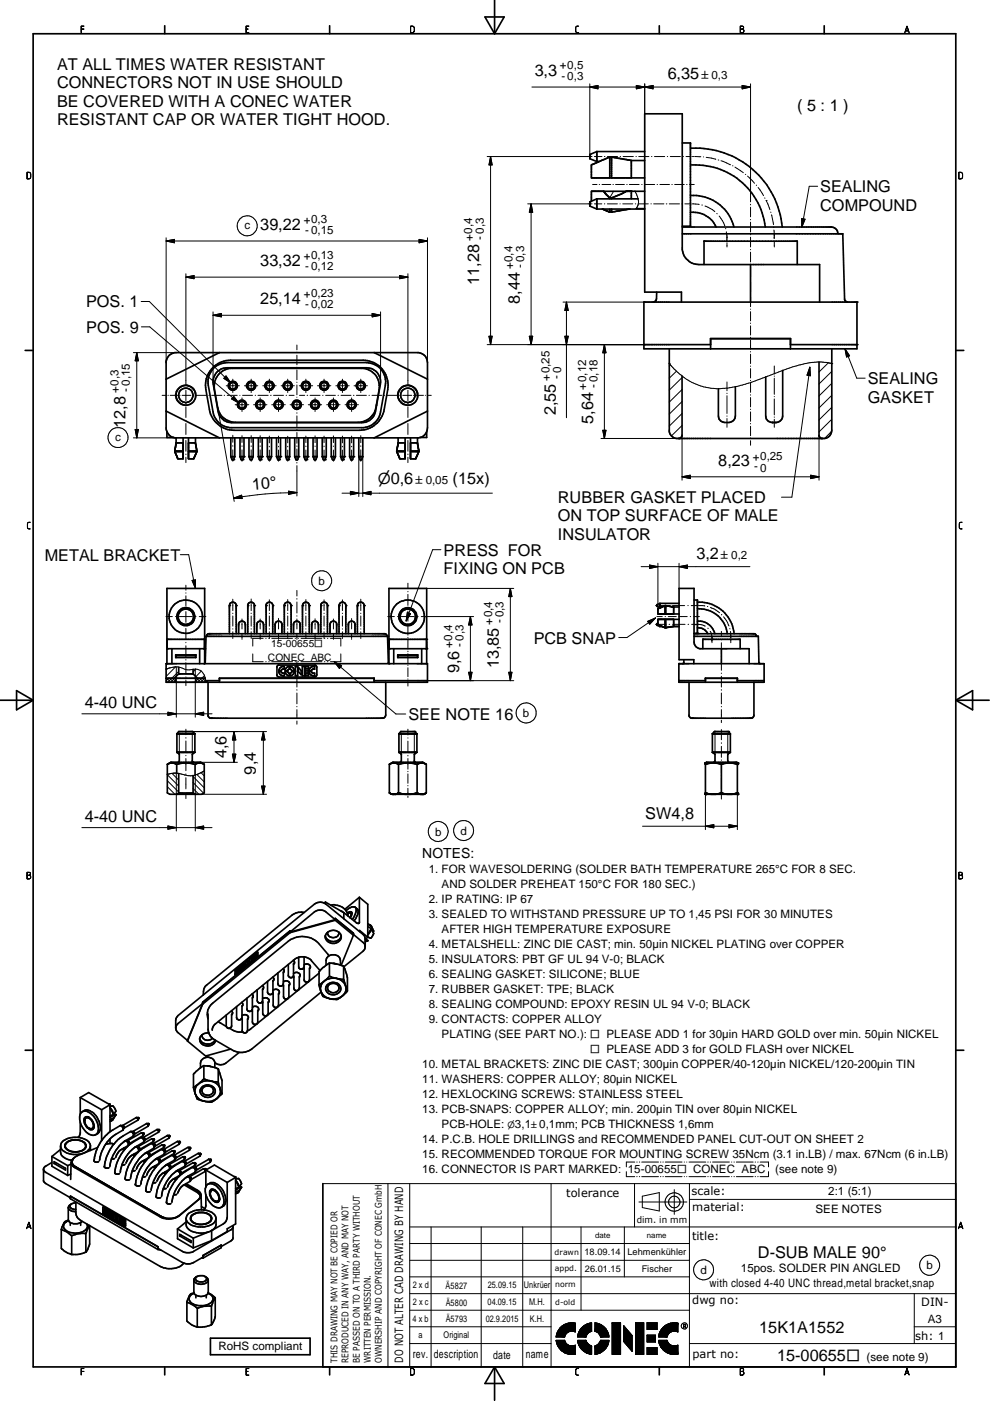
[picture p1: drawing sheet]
<svg xmlns="http://www.w3.org/2000/svg" width="210mm" height="297mm" viewBox="0 0 210 297" stroke-linecap="round" stroke-linejoin="round" font-family="sans-serif">
<defs><g id="words">
<g font-size="3.5">
<text x="12.1" y="14.9">AT ALL TIMES WATER RESISTANT</text>
<text x="113.4" y="16.1">3,3</text>
<text x="141.6" y="16.8">6,35</text>
<text x="12.1" y="18.8">CONNECTORS NOT IN USE SHOULD</text>
<text x="12.1" y="22.6">BE COVERED WITH A CONEC WATER</text>
<text x="169" y="23.5">( 5 : 1 )</text>
<text x="12.1" y="26.5">RESISTANT CAP OR WATER TIGHT HOOD.</text>
<text x="173.9" y="40.8">SEALING</text>
<text x="173.9" y="44.7">COMPOUND</text>
<text x="55.2" y="48.7">39,22</text>
<text x="55.2" y="56.3">33,32</text>
<text x="18.2" y="65.2">POS. 1</text>
<text x="55.2" y="64.4">25,14</text>
<text x="101.6" y="60.4" transform="rotate(-90 101.6 60.4)">11,28</text>
<text x="110.2" y="64.4" transform="rotate(-90 110.2 64.4)">8,44</text>
<text x="18.3" y="70.6">POS. 9</text>
<text x="184" y="81.4">SEALING</text>
<text x="117.9" y="88.1" transform="rotate(-90 117.9 88.1)">2,55</text>
<text x="125.7" y="89.9" transform="rotate(-90 125.7 89.9)">5,64</text>
<text x="184" y="85.3">GASKET</text>
<text x="26.6" y="90.7" transform="rotate(-90 26.6 90.7)">12,8</text>
<text x="152.3" y="98.9">8,23</text>
<text x="53.6" y="103.8" transform="rotate(-5 53.6 103.8)">10°</text>
<text x="96" y="102.7">(15x)</text>
<text x="118.3" y="106.6">RUBBER GASKET PLACED</text>
<text x="118.3" y="110.5">ON TOP SURFACE OF MALE</text>
<text x="9.5" y="118.9">METAL BRACKET</text>
<text x="94.1" y="117.8">PRESS FOR</text>
<text x="118.3" y="114.5">INSULATOR</text>
<text x="147.7" y="118.6">3,2</text>
<text x="94.1" y="121.7">FIXING ON PCB</text>
<text x="113.2" y="136.4">PCB SNAP</text>
<text x="97.4" y="142.7" transform="rotate(-90 97.4 142.7)">9,6</text>
<text x="105.8" y="141.7" transform="rotate(-90 105.8 141.7)">13,85</text>
<text x="18" y="150.2">4-40 UNC</text>
<text x="86.6" y="152.7">SEE NOTE 16</text>
<text x="48" y="160.8" transform="rotate(-90 48 160.8)">4,6</text>
<text x="54.2" y="164.2" transform="rotate(-90 54.2 164.2)">9,4</text>
<text x="136.8" y="173.6">SW4,8</text>
<text x="18" y="174.3">4-40 UNC</text>
<text x="160.7" y="266.7">D-SUB MALE 90°</text>
<text x="161" y="282.6">15K1A1552</text>
<text x="164.8" y="288.6">15-00655□</text>
</g>
<text font-size="3.2" x="80.1" y="102.7">⌀0,6</text>
<text font-size="3" x="89.5" y="181.9">NOTES:</text>
<g font-size="2.5">
<text x="118.7" y="14.7">+0,5</text>
<text x="119" y="16.9">-0,3</text>
<text x="64.4" y="47.4">+0,3</text>
<text x="51.9" y="48.6">c</text>
<text x="64.7" y="49.6">- 0,15</text>
<text x="100.3" y="51.1" transform="rotate(-90 100.3 51.1)">+0,4</text>
<text x="102.5" y="50.8" transform="rotate(-90 102.5 50.8)">- 0,3</text>
<text x="64.4" y="55">+0,13</text>
<text x="64.7" y="57.2">- 0,12</text>
<text x="108.8" y="57.1" transform="rotate(-90 108.8 57.1)">+0,4</text>
<text x="111" y="56.8" transform="rotate(-90 111 56.8)">- 0,3</text>
<text x="64.4" y="63.1">+0,23</text>
<text x="64.7" y="65.3">- 0,02</text>
<text x="25.3" y="83.4" transform="rotate(-90 25.3 83.4)">+0,3</text>
<text x="27.5" y="83.1" transform="rotate(-90 27.5 83.1)">- 0,15</text>
<text x="116.7" y="80.7" transform="rotate(-90 116.7 80.7)">+0,25</text>
<text x="118.7" y="80.4" transform="rotate(-90 118.7 80.4)">- 0</text>
<text x="124.4" y="82.6" transform="rotate(-90 124.4 82.6)">+0,12</text>
<text x="126.6" y="82.3" transform="rotate(-90 126.6 82.3)">-0,18</text>
<text x="24.4" y="93.4">c</text>
<text x="159.6" y="97.7">+0,25</text>
<text x="159.9" y="99.7">- 0</text>
<text x="67.5" y="124">b</text>
<text x="96" y="137.4" transform="rotate(-90 96 137.4)">+0,4</text>
<text x="98.2" y="137.1" transform="rotate(-90 98.2 137.1)">- 0,3</text>
<text x="104.5" y="132.5" transform="rotate(-90 104.5 132.5)">+0,4</text>
<text x="106.7" y="132.2" transform="rotate(-90 106.7 132.2)">- 0,3</text>
<text x="110.9" y="152">b</text>
<text x="92.2" y="177.2">b</text>
<text x="97.6" y="177">d</text>
<text x="90.9" y="185.2">1. FOR WAVESOLDERING (SOLDER BATH TEMPERATURE 265°C FOR 8 SEC.</text>
<text x="90.9" y="191.5">2. IP RATING: IP 67</text>
<text x="93.6" y="188.3">AND SOLDER PREHEAT 150°C FOR 180 SEC.)</text>
<text x="90.9" y="194.7">3. SEALED TO WITHSTAND PRESSURE UP TO 1,45 PSI FOR 30 MINUTES</text>
<text x="93.6" y="197.9">AFTER HIGH TEMPERATURE EXPOSURE</text>
<text x="90.9" y="201">4. METALSHELL: ZINC DIE CAST; min. 50µin NICKEL PLATING over COPPER</text>
<text x="90.9" y="204.2">5. INSULATORS: PBT GF UL 94 V-0; BLACK</text>
<text x="90.9" y="207.4">6. SEALING GASKET: SILICONE; BLUE</text>
<text x="90.9" y="210.6">7. RUBBER GASKET: TPE; BLACK</text>
<text x="90.9" y="213.7">8. SEALING COMPOUND: EPOXY RESIN UL 94 V-0; BLACK</text>
<text x="90.9" y="217">9. CONTACTS: COPPER ALLOY</text>
<text x="93.6" y="220.1">PLATING (SEE PART NO.): □ PLEASE ADD 1 for 30µin HARD GOLD over min. 50µin NICKEL</text>
<text x="89.5" y="226.5">10. METAL BRACKETS: ZINC DIE CAST; 300µin COPPER/40-120µin NICKEL/120-200µin TIN</text>
<text x="89.5" y="229.7">11. WASHERS: COPPER ALLOY; 80µin NICKEL</text>
<text x="89.5" y="232.8">12. HEXLOCKING SCREWS: STAINLESS STEEL</text>
<text x="89.5" y="236">13. PCB-SNAPS: COPPER ALLOY; min. 200µin TIN over 80µin NICKEL</text>
<text x="93.6" y="239.2">PCB-HOLE:</text>
<text x="109.2" y="239.2">3,1</text>
<text x="114.3" y="239.2">0,1mm; PCB THICKNESS 1,6mm</text>
<text x="89.5" y="242.4">14. P.C.B. HOLE DRILLINGS and RECOMMENDED PANEL CUT-OUT ON SHEET 2</text>
<text x="89.5" y="245.5">15. RECOMMENDED TORQUE FOR MOUNTING SCREW 35Ncm (3.1 in.LB) / max. 67Ncm (6 in.LB)</text>
<text x="89.5" y="248.8">16. CONNECTOR IS PART MARKED: 15-00655□ CONEC ABC</text>
<text x="164.4" y="248.8">(see note 9)</text>
<text x="172.9" y="257.2">SEE NOTES</text>
<text x="175.6" y="253.3">2:1 (5:1)</text>
<text x="157.1" y="269.7">15pos. SOLDER PIN ANGLED</text>
<text x="196.4" y="269.1">b</text>
<text x="148.5" y="270.1">d</text>
<text x="150.5" y="273">with closed 4-40 UNC thread,metal bracket,snap</text>
<text x="196.7" y="280.4">A3</text>
<text x="46.3" y="286.1">RoHS compliant</text>
<text x="87.5" y="288">rev.</text>
<text x="92" y="288">description</text>
<text x="111.5" y="288">name</text>
<text x="104.6" y="288.2">date</text>
<text x="183.7" y="288.5">(see note 9)</text>
</g>
<g font-size="2.4">
<text x="120.1" y="253.8">tolerance</text>
<text x="146.6" y="253.4">scale:</text>
<text x="146.8" y="256.8">material:</text>
<text x="146.8" y="263">title:</text>
<text x="146.8" y="276.5">dwg no:</text>
<text x="195.3" y="277">DIN-</text>
<text x="146.8" y="287.9">part no:</text>
<text x="194.1" y="284.1">sh: 1</text>
<text x="85.5" y="288.9" transform="rotate(-90 85.5 288.9)">DO NOT ALTER CAD DRAWING BY HAND</text>
</g>
<g font-size="2.3">
<text x="148.7" y="16.8">±0,3</text>
<text x="88.1" y="102.6">±0,05</text>
<text x="152.9" y="118.4">±0,2</text>
<text x="125.1" y="223.3">□ PLEASE ADD 3 for GOLD FLASH over NICKEL</text>
</g>
<g font-size="2.2">
<text x="17" y="6.9">F</text>
<text x="51.9" y="6.9">E</text>
<text x="86.8" y="6.9">D</text>
<text x="121.8" y="6.9">C</text>
<text x="156.7" y="6.9">B</text>
<text x="191.6" y="6.9">A</text>
<text x="5.5" y="37.9">D</text>
<text x="203.1" y="37.9">D</text>
<text x="5.6" y="112.1">C</text>
<text x="203.2" y="112.1">C</text>
<text x="57.5" y="137.2">15-00655□</text>
<text x="56.8" y="140">CONEC ABC</text>
<text x="5.5" y="186.4">B</text>
<text x="203.1" y="186.4">B</text>
<text x="5.4" y="260.5">A</text>
<text x="203" y="260.5">A</text>
<text x="17" y="291.5">F</text>
<text x="51.9" y="291.5">E</text>
<text x="86.8" y="291.5">D</text>
<text x="121.8" y="291.5">C</text>
<text x="156.7" y="291.5">B</text>
<text x="191.6" y="291.5">A</text>
</g>
<g font-size="2">
<text x="124" y="266.1">18.09.14</text>
<text x="124" y="269.7">26.01.15</text>
<text x="133" y="266.1">Lehmenkühler</text>
<text x="136.1" y="269.6">Fischer</text>
<text x="87.5" y="273.2">2 x d</text>
<text x="94.5" y="273.3">Ä5827</text>
<text x="103.5" y="273.2">25.09.15</text>
<text x="111.1" y="273.2">Unkrüer</text>
<text x="87.5" y="280.3">4 x b</text>
<text x="87.5" y="276.7">2 x c</text>
<text x="94.5" y="280.3">Ä5793</text>
<text x="94.5" y="276.9">Ä5800</text>
<text x="103" y="280.2">02.9.2015</text>
<text x="103.4" y="276.7">04.09.15</text>
<text x="112.2" y="276.7">M.H.</text>
<text x="112.4" y="280.2">K.H.</text>
<text x="88.7" y="283.6">a</text>
<text x="94.1" y="283.6">Original</text>
</g>
<g font-size="1.9">
<text x="135" y="259.3">dim. in mm</text>
<text x="71.5" y="288.9" transform="rotate(-90 71.5 288.9)">THIS DRAWING MAY NOT BE COPIED OR</text>
<text x="73.9" y="288.9" transform="rotate(-90 73.9 288.9)">REPRODUCED IN ANY WAY, AND MAY NOT</text>
<text x="76.3" y="288.9" transform="rotate(-90 76.3 288.9)">BE PASSED ON TO A THIRD PARTY WITHOUT</text>
<text x="78.6" y="288.9" transform="rotate(-90 78.6 288.9)">WRITTEN PERMISSION.</text>
<text x="81" y="288.9" transform="rotate(-90 81 288.9)">OWNERSHIP AND COPYRIGHT OF CONEC GmbH</text>
</g>
<g font-size="1.8">
<text x="107.6" y="239.2">⌀</text>
<text x="112.6" y="239.2">±</text>
</g>
<g font-size="1.7">
<text x="126.2" y="262.6">date</text>
<text x="137.2" y="262.6">name</text>
<text x="117.6" y="266.1">drawn</text>
<text x="117.6" y="269.4">appd.</text>
<text x="117.7" y="272.9">norm</text>
<text x="117.7" y="276.6">d-old</text>
</g>
<text font-size="1.2" x="144.8" y="281.6">R</text>
</g></defs>
<g fill="none" stroke="#000" stroke-width=".35">
<path d="M7 7.2h195.6v282.6h-195.6zM34.9 5.5v1.7M69.9 5.5v1.7M102.8 3.6h4.1l-2 3.6zM104.9 0v7.2M139.8 5.5v1.7M174.8 5.5v1.7M126.5 32.1v2.1M126.5 32.1l-1.4 .7v.9l1.4 .5M126.5 34.2h.5M126.5 32.1h10.2M127 34.2l-1.6 .8v2.7h11.3"/>
<path d="M129.3 33.3v4.4M129.3 33.3l-2.3 .9M129.3 33.3l4.6 .7M129.7 33.3v4.4M133.9 34v3.7M133.9 34h2.8M144.7 30.3h1.7v17.7h-1.7M146.4 35a14.9 14.9 0 0 1 15.9 13.1M146.4 31.4a18.5 18.5 0 0 1 19.5 16.7M126.5 44.3h10.2M126.5 42.2v2.1M126.5 42.2l-1.4 .6v.9l1.4 .6"/>
<path d="M126.5 42.2h8.8M127.8 44.3l.3 .2M128 44.4h.1M128 40.6l1.3 1.4M128.1 44.5h.1M128.7 44.7h.1M129.3 42v.2M129.3 44.3v.7M129.3 42h.4M129.7 42v.2M129.7 44.3v.7M132.8 40.6l-1.1 .5-2 .9"/>
<path d="M133.4 44.3l-3.6 .7h-.6l-1-.5M133.9 40.6v1.6M134.9 44.2h1.8M136.7 40.6h-11.3v2.1M144.7 49.6h34l.4 13.9 .2 .4 .4 .2M144.7 48.1h31.6a1.52 1.52 0 0 1 1.4 1.5M146.4 45a5.4 5.4 0 0 1 5.4 3.1M146.4 41.4a8.9 8.9 0 0 1 9.2 6.7M149.3 56.1v-5h19.7v5M159.1 56.1v8M5.3 74.3h1.7M45.5 77.9l1.4-.8 1.2-.2h29.6a4.1 4.1 0 0 1 4 4.8l-1 5.6a4 4 0 0 1-3.6 3.4h-28.4a4 4 0 0 1-3.5-3.4l-1-5.6a4.2 4.2 0 0 1 1.3-3.8z"/>
<path d="M45.5 77.6l1.5-.9 1.9-.3h28.1a5.3 5.3 0 0 1 5.2 6.2l-.8 4.3a5.4 5.4 0 0 1-5.1 4.3h-26.7a5.4 5.4 0 0 1-5.2-4.3l-.8-4.3a5.5 5.5 0 0 1 1.9-5zM46.2 78.7l.9-.6 1-.1h29.6a2.97 2.97 0 0 1 2.9 3.4l-1 5.8a2.96 2.96 0 0 1-2.9 2.4h-27.6a3 3 0 0 1-2.9-2.4l-1-5.8a3 3 0 0 1 1-2.7zM46.4 79.3l.9-.7 1.6-.5h28.1a3.8 3.8 0 0 1 3.4 4.4l-.7 3.9a3.9 3.9 0 0 1-3.4 3.1h-26.8a3.9 3.9 0 0 1-3.4-3.1l-.7-4.2a3.8 3.8 0 0 1 1-2.9zM46.5 74.8l-11.3 5.6M79.3 74.8l11.3 5.6M136.5 64.1h45.2v9.9h-45.2zM136.5 73.1h14.2M139.2 61.9l-.1 1.8-.6 .4M141.9 74v17.5a1.8 1.8 0 0 0 1.5 1.5h31.4a1.75 1.75 0 0 0 1.6-1.8v-17.2M144.5 64.1v-2.2h-7.8v-37.8h8v28.9a3.7 3.7 0 0 0 3.5 3.1h25.6v8M144.6 79.7v12.6l-.2 .4-.3 .3M150.7 74v-2.2h16.9v2.2"/>
<path d="M165.9 78.5v9.7a1.44 1.44 0 0 1-1.3 1.4 1.91 1.91 0 0 1-2.1-.7l-.2-.7v-8.3M167.6 73.1h14.1M173.7 76.8v15.7l.2 .3 .3 .2M202.6 74.3h1.7M35.2 87.2l11.3 5.6M35.4 91.5l-.2-.5v-14.4a2.17 2.17 0 0 1 1.9-1.8h51.7a2.12 2.12 0 0 1 1.8 2.1v13.8l-.1 .8M35.4 91.5l.5 .7 .4 .4 .8 .2h52M35.4 91.6v1.2h1.4M37.1 95.8h1.7M37.1 95.6h1.7M37.1 95.8l.6 1.4M37.3 93.9h1.5"/>
<path d="M37.3 92.8l-.2 3M37.3 94.1h.1M37.5 96.6v.1M37.5 96.8h.1M37.7 97.2v.1M38.8 92.8v4.5h-1.1M40 92.8v4.5h1.1M40 95.8h1.7M40 95.6h1.7M40 93.9h1.4M41.1 97.2h.1M41.3 96.8h.1"/>
<path d="M41.4 96.5v.1M41.4 92.8v1.3l.3 1.5M41.4 96.4h.1M41.6 94.9h.1M41.7 95.8l-.6 1.5M41.7 95.6v.2M41.7 95.8h.1M48.9 96.8h.9M48.9 96.8l.3 .7h.3l.3-.7M48.9 92.8v4M49.8 92.8v4M50.9 96.8h.8"/>
<path d="M50.9 96.8l.2 .7h.4l.2-.7M50.9 92.8v4M51.7 92.8v4M52.8 96.8h.9M52.8 96.8l.2 .7h.4l.3-.7M52.8 92.8v4M53.7 92.8v4M54.8 96.8h.8M54.8 96.8l.2 .7h.3l.3-.7M54.8 92.8v4M55.6 92.8v4M56.7 96.8h.9"/>
<path d="M56.7 96.8l.2 .7h.4l.3-.7M56.7 92.8v4M57.6 92.8v4M58.6 96.8h.9M58.6 96.8l.3 .7h.3l.3-.7M58.6 92.8v4M59.5 92.8v4M60.6 96.8h.8M60.6 96.8l.2 .7h.4l.2-.7M60.6 92.8v4M61.4 92.8v4M62.5 96.8h.8"/>
<path d="M62.5 96.8l.2 .7h.4l.2-.7M62.5 92.8v4M63.3 92.8v4M64.4 96.8h.9M64.4 96.8l.3 .7h.3l.3-.7M64.4 92.8v4M65.3 92.8v4M66.4 96.8h.8M66.4 96.8l.2 .7h.4l.2-.7M66.4 92.8v4M67.2 92.8v4M68.3 96.8h.9"/>
<path d="M68.3 96.8l.2 .7h.4l.3-.7M68.3 92.8v4M69.2 92.8v4M70.2 96.8h.9M70.2 96.8l.3 .7h.4l.2-.7M70.2 92.8v4M71.1 92.8v4M72.2 96.8h.8M72.2 96.8l.2 .7h.4l.2-.7M72.2 92.8v4M73 92.8v4M74.1 96.8h.9"/>
<path d="M74.1 96.8l.3 .7h.4l.2-.7M74.1 92.8v4M75 92.8v4M76.1 96.8h.8M76.1 96.8l.2 .7h.4l.2-.7M76.1 92.8v4M76.9 92.8v4M79.8 85.9h.1M80.4 81.7h.2M84.1 95.8h1.8M84.1 95.6h1.8M84.4 92.8v1.2l-.3 1.8"/>
<path d="M84.4 93.9h1.5M84.6 96.9h.1M85.9 92.8v4.5h-1.1l-.7-1.5M87 92.8v4.5h1.1l.4-.9M87 95.8h1.8M87 95.6h1.8M87 93.9h1.5M88.5 92.8v1.3l.3 1.5M88.5 96.4h.1M88.6 96.3h.1M88.6 94.5v.1M88.8 95.8l-.3 .6"/>
<path d="M88.8 95.6v.2M90.5 91.5l-.5 .7-.9 .6M90.5 91.6v1.2h-1.4M90.6 87.2l-11.3 5.6M155.9 82v6.2a1.44 1.44 0 0 1-1.3 1.4 1.91 1.91 0 0 1-2.1-.7l-.2-.7v-5.8M35.4 137.5h8M35.4 135.6h7.9v1.9M36.4 137.5v3.2M37.3 138.9v.5M37.3 138.9h4.2M37.3 139.4h4.2M37.3 139.4h4.1"/>
<path d="M37.3 139.4h.1M41.4 139.4h.1M41.5 138.9l-.1 .5M41.5 138.9v.5M42.3 137.5v3.2M43.8 134.9l.1-.3 .3-.2h37.5l.3 .2 .1 .3M48.6 134.4v-6a.74 .74 0 0 1 .7-.7 .74 .74 0 0 1 .8 .5v6.2M50.6 134.4v-2.2a.74 .74 0 0 1 .8-.5 .74 .74 0 0 1 .6 .7v2M52.5 134.4v-6.2a.73 .73 0 0 1 .7-.5 .73 .73 0 0 1 .7 .5v6.2M54.4 134.4v-2a.72 .72 0 0 1 .8-.7 .72 .72 0 0 1 .7 .7v2M56.4 134.4v-6.2a.73 .73 0 0 1 .7-.5 .73 .73 0 0 1 .7 .5v6.2M58.3 134.4v-2a.74 .74 0 0 1 .7-.7 .74 .74 0 0 1 .8 .5v2.2"/>
<path d="M60.3 134.4v-6.2a.74 .74 0 0 1 .8-.5 .74 .74 0 0 1 .6 .7v6M62.2 134.4v-2.2a.73 .73 0 0 1 .7-.5 .73 .73 0 0 1 .7 .5v2.2M64.1 134.4v-6a.72 .72 0 0 1 .8-.7 .72 .72 0 0 1 .7 .7v6M66.1 134.4v-2a.72 .72 0 0 1 .7-.7 .72 .72 0 0 1 .7 .7v2M68 134.4v-6.2a.73 .73 0 0 1 .7-.5 .73 .73 0 0 1 .7 .5v6.2M70 134.4v-2.2a.73 .73 0 0 1 .7-.5 .73 .73 0 0 1 .7 .5v2.2M71.9 134.4v-6a.74 .74 0 0 1 .6-.7 .74 .74 0 0 1 .8 .5v6.2M73.9 134.4v-2.2a.73 .73 0 0 1 .7-.5 .73 .73 0 0 1 .7 .5v2.2M75.8 134.4v-6a.72 .72 0 0 1 .7-.7 .72 .72 0 0 1 .7 .7v6M82.5 137.5h8M82.5 137.5v-1.9h7.9v1.9M83.5 137.5v3.2"/>
<path d="M84.3 138.9v.5M84.3 138.9l.1 .5M84.3 138.9h4.3M84.3 139.4h4.3M84.4 139.4h-.1M84.4 139.4h4.1M88.5 139.4h.1M88.6 138.9l-.1 .5M88.6 138.9v.5M89.4 137.5v3.2M139.5 129.1v1.1h4.5M139.5 129.1h.1"/>
<path d="M139.5 132.2h-.2v.4l.6 .2M139.9 128.9h.1M139.9 132.6l.5 .2M139.9 128.8h.2M139.9 132.8h.5l.6 .3M139.9 127.9v.9M139.9 132.6v.2M139.9 127.9l-.6 .3v.4l.6 .2M139.9 127.9h4.1M140 128.8l-.5 .3M140.1 132.7h.1M140.2 128.8h-.1"/>
<path d="M141 128.4l-.8 .4M141 128.4h.1M141 128.4v1.8M141 131.3v1.8M141.1 128.4l1.6 .3h1.3M141.1 128.4v1.8M141.1 131.3v1.8M142.8 128.7v1.5M142.8 131.3v1.5M144 132.8h-1.5l-1.5 .3M144 131.3h-4.5v1.1l.4 .2M144 132.8h-1.3"/>
<path d="M145 139.9v.6l-.2 .2M147.2 127.2h.7v7.1h-.7M147.2 134.9h13.6l.1 5.6 .2 .2M147.2 134.4h12.8l.4 .5M147.9 129.1a6 6 0 0 1 6.3 5.3M147.9 131.7a3.5 3.5 0 0 1 3.7 2.7M147.9 127.7a7.4 7.4 0 0 1 7.8 6.7M147.9 133.1a2.22 2.22 0 0 1 2.2 1.3M149 137.5v-1.9h7.9v1.9M153 137.5v3.2M0 148.5h7M3.5 146.4l3.5 2.1-3.5 2z"/>
<path d="M35.2 140.7h55.4v4h-55.4zM35.2 143.8h8.3M37.3 143.8v.9M37.5 155.6v3.9M37.5 159.5h3.8M37.5 155.6l.4-.5h3l.4 .5M37.5 155.6h3.8M37.5 159.5l.5 .4v1.5l-.2 .2M37.9 141.4v1.5M37.9 142.9l-1 .9M37.9 142.9h3M40.9 141.9v1"/>
<path d="M40.9 142.9l1 .9M41.3 155.6v3.9M41.3 159.5l-.5 .5v1.4l.2 .2M41.5 143.8v.9M43.3 140.7l.2-.2 .2-5.6h38.5l.1 5.6 .2 .2M43.4 140.7v-15.9h-8v15.9M43.6 144.3h2.9M44.1 144.7v7.1l.5 .5h36.6l.4-.3 .2-.4v-6.9M46.5 144.7v-.9h32.8v.9M58.9 141.1l7.9-.1 .4 .5v1.5l-.1 .3-.4 .3h-7.5l-.5-.4v-1.8zM59.1 142.4h.5l.3 .3h.4v.6a1.05 1.05 0 0 1-1.2-.9zM59.4 141.5l.3-.1h.6v.5h-.4l-.3 .3h-.5z"/>
<path d="M60.5 142.4h.5l.3 .3v.6l-.5-.3zM60.7 141.6l.6-.3v.6l-.3 .3h-.5zM61.5 142.7l.3-.3h.6l-.2 .5-.5 .4h-.2zM61.5 141.3l.6 .2 .3 .7h-.6l-.3-.3zM62.6 141.3h.5v2h-.5zM63.3 141.5l.5 .7v.8l-.5-.5zM64.1 141.3h.5v2h-.5zM64.8 142.1h.5v.4h-.5zM64.8 142.9h.6v.4h-.6zM64.8 141.3h.6v.4h-.6zM65.5 142.4h.5l.4 .3h.3v.6h-.2a1.02 1.02 0 0 1-1-.9zM65.8 141.5l.5-.2 .4 .1v.5l-.2-.1-.5 .4h-.5z"/>
<path d="M79.3 144.3h11.3M82.5 140.7v-15.9h8v15.9M84.6 155.6v3.9M84.6 159.5h3.8M84.6 159.5l.5 .4v1.5l-.2 .2M84.6 155.6l.4-.5h2.9l.5 .5M84.6 155.6h3.8M88.4 155.6v3.9M88.4 159.5l-.6 .5v1.4l.3 .2M143.9 140.7h18.1v4h-18.1zM143.9 144.3h5.7M146.1 144.7v7.1l.5 .5 12.9-.1 .4-.4v-7.1"/>
<path d="M147.1 140.7v-.8h-3.1v-15.1h3.2v11.3l.3 .9 .8 .5h10.5v3.2M149.6 144.7v-.9h6.7v.9M151 159.5h3.9M151 155.6l.5-.5h2.9l.5 .5M151 155.6h3.9M151 159.5l.6 .5-.1 1.5M151 155.6v3.9M154.9 159.5l-.6 .5 .1 1.5M154.9 155.6v3.9M156.3 144.3h5.7M202.6 148.5h7.1M202.6 148.5l3.6-2.1v4.1z"/>
<path d="M35.5 162.1l.7-.5h6.4l.7 .5M35.5 162.1v6l.5 .3h6.8l.5-.3v-6M35.5 162.1l.8-.3 1.2 .3M37.5 162.1v1.8M37.5 162.1l1.6-.3 2.3 .3M37.9 164v4.1M37.9 168.1h3M37.9 168.1l-.5 .3M40.9 164.4v3.7M40.9 168.1l.5 .3M41.4 162.1l.8-.3 1.1 .3M41.4 162.1v2.2"/>
<path d="M82.5 162.1v6M82.5 162.1l.8-.5h6.4l.7 .5M82.5 168.1l.6 .3h6.7l.6-.3M82.5 162.1l.6-.3h.8l.6 .3M82.5 168.1l.7 .3M82.7 168.2h.1M82.9 168.3h.1M83.4 161.8h-.1M83.7 161.8h.1M84.2 168.3h-.1M84.4 168.1h.1M84.4 168.1l-.5 .3"/>
<path d="M84.5 162.1v6M84.5 162.1l1.6-.3 2.3 .3M84.5 168.1l1.3 .3M84.5 168.1h.1M85.2 168.3h.1M88.3 168.1h.1M88.4 162.1v6M88.4 162.1l.8-.3 1.2 .3M88.4 168.1l.6 .3M88.4 168.1l-1.2 .3M88.8 168.3h.1M89.8 168.4h.1"/>
<path d="M90 168.3h.1M90.3 168.1h.1M90.4 168.1l-.7 .3M90.4 162.1v6M149.6 161.8l.2-.2h6.3l.2 .2v6.6h-6.7zM149.6 162.1l1.4-.3 2 .3M149.6 168.1l1.1 .3M150.5 168.4h.1M151.5 161.6h-.1M151.5 161.5v.1M153 162.1l1.4-.3 1.9 .3M153 168.1l-1.2 .3"/>
<path d="M153 168.1l1.1 .3M153 162.1v6M154.4 161.5v.1M154.4 161.6h.1M156.3 168.1l-1 .3M61.5 197.7v-.3l-18.5 15.1v.4M61.5 197.6l5.2-4.3a2.04 2.04 0 0 1 2.4 0l2 1.7zM61.5 197.7l-18.5 15.2M64.5 193.5a3.1 3.1 0 0 0-2.6 .5l-18 14.8a2.23 2.23 0 0 0-.8 2.2M69 198.4a1.78 1.78 0 0 0 1.7 1.2 1.78 1.78 0 0 0 1.6-1.2M69 198.4a1.69 1.69 0 0 0 1.7 1.6 1.69 1.69 0 0 0 1.6-1.6M69 191.3l3.9 2.2"/>
<path d="M69 191.3v.3M69 191.3l-.3 .2M69.5 197.7a1.21 1.21 0 0 0 1.2 1.1 1.21 1.21 0 0 0 1.2-1.1M69.5 197.7l-.5 .7M69.5 197.7a1.85 1.85 0 0 1 2.8 .7M70.1 191.9a3.2 3.2 0 0 1 3.6 1.8M71.1 195.1v-.4l3.8 3.2v.4M71.1 195.1l-9.6 2.6M71.1 195.1l3.8 3.2M72.2 193.1l.6 .3M72.9 193.5v1.3M73.7 193.7l.1 .5"/>
<path d="M73.7 193.6a.51 .51 0 0 1 .5-.3 .51 .51 0 0 1 .4 .4l-.3 .9M74.1 193.5h.3l.2 .2M74.1 193.5l-.4 .2M74.1 193.5a.57 .57 0 0 1 .4 .5 .57 .57 0 0 1-.3 .6M74.9 198.1l2.4 2 .1 .6M74.9 198.3l-2.6 6.3M75.3 192.4l-.8-.1-1.1 .8M75.3 192.4a1.76 1.76 0 0 1-.2 2l-.4 .5M75.3 192.4a1.3 1.3 0 0 1 .3 2l-.5 .8M76.2 190.2v5.5l-.3 .1-.4-.2-2.6-2.1M76.2 190.2l1.8 1.5v7M76.2 190.2l-3.1 2.6"/>
<path d="M76.2 197.5v-.2l1.8 1.4M77.6 199.1l.4 .4M78 198.7l-.6 .5 .6 .3M78 196l.7 .3M78 196.5l.7 .3M78 199.5l-.6 .1M78 195.8l.6 .5M78.5 196.2l.2 .1M78.7 196.8l-.7 1.3M78.7 196.3v.1M78.7 196.8v.1M78.7 196.4l.5 1v.1l-.3-.2"/>
<path d="M78.7 196.9l.5 1-.6 1-.6-.2M78.7 196.9l-.2 .7-.5 .6M78.7 196.3l.3 .7M79 197.4h.1M37.3 218v-.4l.5-.6 5.2-4.2-3.2 7.8M37.3 218l.3 .8 2.2 1.8M42.8 219.4a1.22 1.22 0 0 0 .9 1.2 1.22 1.22 0 0 0 1.3-.5M43 212.9l-3.2 7.8M44.1 215v3.2a2.72 2.72 0 0 0 1.5 2.3M44.3 219a1.48 1.48 0 0 0-1.5 .5 1.48 1.48 0 0 0-.3 1.5 1.84 1.84 0 0 0 3.2-.4M46.3 216.6l1.7 1M48.7 218l1.2 .7 1.6 .1"/>
<path d="M49.1 214.3l.2 .4-.2 .5M49.1 215v2.6a.58 .58 0 0 1-.6 .5 .58 .58 0 0 1-.5-.5v-2.4M50.1 206.1l.1 .1M50.1 206l.1 .1M50.2 206.2h.1M50.2 206.2l.1 .2M50.3 205.6l-.2 .4v.5M50.5 205.8l-.4 .2M50.5 205.9h.1M50.5 205.9l-.4 .2M50.5 205.8l.1 .1M50.6 206.2h-.4"/>
<path d="M50.8 205.1l-.3 .3-.4 .6M50.8 205.7l-.2 .2M50.8 205.7v.3M50.8 205.1v.2M50.8 205.3l-.3 .5M50.8 205.3l.1 .1M50.8 205.1l.2 .1M50.8 205.7l.2 .1M50.9 205.5l.2 .2M50.9 205.5l-.3 .4M50.9 205.4h.1M51.1 205l-.2 .1"/>
<path d="M51.2 205.2l-.3 .3M51.2 205.1l-.3 .3M51.2 205.2l.2 .1M51.2 205.1l.2 .2M51.2 205.2l.1 .1M51.2 216l.2 .2M51.3 212.5a.6 .6 0 0 1 0 .9M51.3 215.4a.7 .7 0 0 1 1-.2 .7 .7 0 0 1 .2 1M51.3 213.2v2.5a.58 .58 0 0 1-.5 .5 .58 .58 0 0 1-.6-.4v-2.4M51.4 205.5l-.4 .1M51.4 215.9v2.7a.58 .58 0 0 0 .6 .4 .58 .58 0 0 0 .5-.6v-2.5M51.4 204.9l-.2 .2"/>
<path d="M51.4 204.6l-.5 .8M51.4 204.6v.3M51.4 205.2v.3M51.4 205.2v.1M51.4 204.6l.1 .1M51.4 204.9l.2 .1M51.4 205.2l.1 .2M51.5 204.7l.3 .1M51.5 204.6h.1M51.5 204.7l.2 .2M51.6 205l-.2 .3M51.6 204.8v.2"/>
<path d="M51.7 204.9l-.2 .5M52 204.4v.1M52 204.6l-.3 .3M52 204.5l-.3 .2M52 204.6l-.4 .8M52 204.5l.1 .1M52 204.6l.1 .1M52.1 204.5l-.2-.2-.3 .1-.1 .3M52.1 204.1l-.2 .2M52.4 203.8v.8M52.4 203.8l-.3 .2v.9M52.4 203.8h.1"/>
<path d="M52.5 203.8v.4M52.5 203.8h.1M52.5 204.2l.3 .1M52.5 203.8h.3M52.6 204.3v.2M52.8 203.8v.5M52.8 203.8l.2 .1M52.8 204.3h.1M53 203.5l-.5 .3M53.3 203.1l-.3 .2v.9M53.3 203.1v.9M53.3 203.1l.1 .1"/>
<path d="M53.3 203.1h.1M53.4 203.2h.1M53.4 214.2l.1 .2M53.4 210.7l.3 .4-.2 .5M53.5 213.6a.7 .7 0 0 1 1-.2 .7 .7 0 0 1 .2 1M53.5 214.2v2.5a.58 .58 0 0 0 .5 .5 .58 .58 0 0 0 .7-.4v-2.6M53.5 211.4v2.6l-.2 .3a.59 .59 0 0 1-.9-.3v-2.4M53.7 203.1v.2M53.7 203.1l.1 .1M53.7 203.1l-.3 .2M53.7 203.3l-.3 .2 .1 .1M53.7 203.3l.1 .1"/>
<path d="M53.7 202.7v.2M53.7 203.4v.2M53.7 202.9l-.3 .3M53.7 202.7l-.3 .3v.9M53.7 203.4l-.3 .3M53.7 202.9h.1M53.7 202.7l.1 .1M53.7 203.4l.1 .1M53.8 203.1h.1M53.8 203.1l-.1 .1M53.8 203.2v.2M53.8 203.4v.1"/>
<path d="M53.8 203.2l.2 .2M53.9 202.6l-.1 .1M54.1 202.8l-.3 .3M54.1 202.8l.1 .1M54.2 202.9h-.1l-.3 .3M54.2 203.2h-.4M54.4 202.1v.3M54.4 202.7v.3M54.4 202.1l-.5 .6-.1 .4M54.4 202.7l-.2 .2M54.4 202.4l-.3 .4M54.4 202.7l.2 .1"/>
<path d="M54.4 202.4l.2 .1M54.4 202.1l.2 .4M54.5 201.8l-4.5 3.6-.2 .3v.9l.3-.1 4.5-3.7M54.5 201.8h.1M54.6 201.8v1M54.6 202.5l-.4 .4M54.7 202.1l-.2 .1M55.6 212.4l.1 .2M55.6 209l.3 .3-.2 .5M55.7 211.8a.76 .76 0 0 1 .9-.2 .76 .76 0 0 1 .4 .9l-.1 .1M55.7 209.6v2.7l-.4 .3h-.5l-.3-.5v-2.3M55.7 212.4v2.6l.4 .4h.4l.4-.4v-2.6"/>
<path d="M57.8 210.6l.1 .2M57.8 207.2l.3 .3-.2 .5M57.9 207.9v2.5a.59 .59 0 0 1-.6 .5 .59 .59 0 0 1-.6-.5v-2.3M57.9 210a.72 .72 0 0 1 .9-.2 .72 .72 0 0 1 .3 1M57.9 210.6v2.5l.1 .2 .3 .3h.4l.3-.3 .1-2.7M60 208.8l.1 .2M60 205.4a.6 .6 0 0 1 .1 .8M60.1 208.2a.72 .72 0 0 1 1-.2 .72 .72 0 0 1 .2 1M60.1 206v2.5a.57 .57 0 0 1-.6 .6 .57 .57 0 0 1-.6-.6v-2.3M60.1 208.8v2.6a.59 .59 0 0 0 .6 .4 .59 .59 0 0 0 .6-.4v-2.6M62.2 203.6l.2 .4-.2 .5M62.2 207.1l.1 .1"/>
<path d="M62.2 204.3v2.6a.58 .58 0 0 1-.5 .4 .58 .58 0 0 1-.6-.4v-2.4M62.2 206.4a.72 .72 0 0 1 1-.2 .72 .72 0 0 1 .3 1M62.3 207v2.6a.58 .58 0 0 0 .4 .4 .58 .58 0 0 0 .6-.2l.2-.3v-2.5M62.7 210h.1M64.3 205.2l.2 .2M64.5 202.9v2.1a.63 .63 0 0 1-1.1 .3l-.1-2.4M64.5 205.2v2.5a.59 .59 0 0 0 .4 .5 .59 .59 0 0 0 .7-.3v-2.7M64.5 204.6a.73 .73 0 0 1 .9-.2 .73 .73 0 0 1 .3 .9l-.1 .1M67.6 208.8l.4 1.4M67.6 206.3l-14.4 11.8-.7 .5M67.9 205.8l-1.9-2.1a2.58 2.58 0 0 0-3.6-.2l-16.9 13.7-.4 .7-.1 .5M68 210.2l.6 .9 1.3 .7"/>
<path d="M68 210.2a1.39 1.39 0 0 0 1.6 1.4M68.1 210.4l-14.7 12a3.7 3.7 0 0 1-4.1 .3l-3.7-2.2M68.7 208l-.6 .9-.2 .5 .1 .8M68.7 208l-1.1 .8M69.4 208.8a1.69 1.69 0 0 1 1.7-.4 1.69 1.69 0 0 1 1.2 1.3 1.66 1.66 0 0 1-1.7 1.2 1.66 1.66 0 0 1-1.6-1.3zM69.6 208.9a1.18 1.18 0 0 1 1.6-.3 1.18 1.18 0 0 1 .5 1.4 1.25 1.25 0 0 1-1.4 .4 1.25 1.25 0 0 1-.8-1.1zM69.7 211.7l.2 .1M69.8 202.6l-2.2-2.6a4.9 4.9 0 0 0-6.5-.4l-15.9 13a2.96 2.96 0 0 0-1.1 3.4M69.8 204.2l-1.3 .9-.9 .9v2.8M69.8 207l-1.1 1M69.8 204.2l1.6 .2M69.8 207l1.6 .4"/>
<path d="M69.8 204.2v2.8M70.5 204.3l.9 .1M71.4 207.4a2.57 2.57 0 0 1 1.9 1.6M71.4 207.4h-.3a3.3 3.3 0 0 0-2.4 .6M71.4 204.4l1.5 .5M71.4 207.4l1.5 .2M72.2 204.6a1.75 1.75 0 0 0-.5-1.9l-.2-.1a1.67 1.67 0 0 0-2 .3l-.4 .8v.9M72.6 211.2a3.5 3.5 0 0 1-2.7 .6M72.6 211.2a2.09 2.09 0 0 1-2.3 .6h-.4M72.9 204.9l.8 2.4v2.8M72.9 207.6l.4 1.4M72.9 204.9v2.7"/>
<path d="M73.3 209l.1 .3M73.4 209.3l-.2 1-.6 .9M73.4 209.3l.3 .8M73.7 210.1l-1.1 1.1M77.4 200.7v-1.6l-.1-.7-8.2-6.7a1.93 1.93 0 0 0-2.4 0l-28.9 23.6-.5 .8v1.9M77.4 200.7l-.1 .6-.4 .4-4 3.3M5.3 222.7h1.7M17 232.7v3.5M17 237.9v2.4l-.4 .9M17 232.7l1.8-1.1 4.5 2.6M17 232.7l4.5 2.6M17 236.2l-.1 .5 .1 1.2"/>
<path d="M17 236.2a1.44 1.44 0 0 1 2.4 .1 3.8 3.8 0 0 1 1.3 3.9l-.3 .3M17.5 235.7a1.76 1.76 0 0 1 2.6 .6 3.7 3.7 0 0 1 1 3.6 1.69 1.69 0 0 1-2.9 0l-.6-.8-.6-1.2M17.9 237.6a1.88 1.88 0 0 0 1.5 1.8l.5-.3M17.9 237.6l.1-.3a.78 .78 0 0 1 1.4 .2 1.22 1.22 0 0 1 .1 1.8h-.4M18.9 239.2l.2 .1M18.9 236.9a.65 .65 0 0 0-.7 0 .65 .65 0 0 0-.3 .7M19.9 238.9l-.3 .6a1.48 1.48 0 0 1-1.7-1.3l-.1-.7a.67 .67 0 0 1 .3-.6 .67 .67 0 0 1 .7 0 2.29 2.29 0 0 1 1.1 2.1M21.5 235.3v6.6M23.1 234.1h.2M23.3 234.2h.1M23.3 234.1v5.8M23.3 234.2l-1.8 1.1"/>
<path d="M23.3 234.6l.7-.1 .5 .9 .1 .2-.5 .7M23.3 234.1h-.2M23.3 234.8l.5 .7 .3 .8M23.3 234.9l.7 1.4M23.6 237.6l-.3 .1M23.7 237.6h-.1M24 237.4l-.4 .2M24 236.3l-.7 .3M24 237.1l-.7 .3M24 237.1l-.3 .4M24.1 236.3h-.1M24.1 237l-.1 .1"/>
<path d="M24.1 237l-.1 .4M24.5 236.5v-.2l-1.2 .6M24.5 236.5l-.4 .5M24.5 236.5l-.5 .9M25.6 238.6l.5 .5v.5M26.1 239.6l.3-.5-.3-.5h-.6l-1.5 .9a8.8 8.8 0 0 0-4.1 6.7l.3 .2 .7-.1M26.1 239.6l-1.5 .9a7.8 7.8 0 0 0-3.5 5.6M27.8 239.9l.5 .5v.4l-2 1.3M28.9 236.9l.3 .2v.4M28.9 236.9l-2.9 1.7M28.9 236.9l.5 .1-.2 .5M29.2 237.5l-2.9 1.7"/>
<path d="M31.1 238.2l-2.9 1.7M31.1 238.2l.3 .3v.3M31.1 238.2l.5 .1-.2 .5M31.4 238.8l-2.9 1.7M33.3 239.5l.5 .1-.2 .4M39.8 220.7l3.8 3.2 5.3-1.5M39.8 220.6v.1M41 230.5l.4 1.4M41.4 231.9l.4 .7a2.28 2.28 0 0 0 1.5 .9M41.4 231.9l.4 1.1 1.5 .5M42.3 220.2a1.83 1.83 0 0 0 2.8 .8l.5-.5M42.8 230.5a1.64 1.64 0 0 1 1.8-.4 1.64 1.64 0 0 1 1 1.5 1.62 1.62 0 0 1-1.8 1.1 1.62 1.62 0 0 1-1.3-1.7z"/>
<path d="M43 230.7a1.18 1.18 0 0 1 1.6-.4 1.18 1.18 0 0 1 .5 1.5 1.24 1.24 0 0 1-1.4 .4 1.24 1.24 0 0 1-.9-1.2zM43.2 228.7l-.5 .6a2.26 2.26 0 0 0-1.3 2.6M43.2 225.9l-.8 .6-1.4 1.3v2.7M43.2 225.9l1.5 .2M43.2 228.7l1.5 .5M43.2 225.9v2.8M43.7 223.8l.5 .4M43.9 226l.8 .1M44.2 224.2a1.45 1.45 0 0 1 1.4 1v1.2M44.2 224.2h-.3a1.45 1.45 0 0 0-1.4 1.2v1M44.7 229.2a2.09 2.09 0 0 1 1.9 1.5 2.09 2.09 0 0 1-.6 2.2M44.7 229.2a4.4 4.4 0 0 0-3.7 1.3"/>
<path d="M44.7 226.1l1.6 .5M44.7 229.2l1.6 .2M46 232.9l-.3 .2a2.93 2.93 0 0 1-2.4 .4M46 232.9a2.12 2.12 0 0 1-2.7 .6M46.3 226.6l.8 2.5v2.8M46.3 229.4l.8 2.5M46.3 226.6v2.8M47.1 231.9l-1.1 1M50.7 223.1l-2.7 2.2a1.95 1.95 0 0 1-2.4 0M202.6 222.7h1.7M9.2 248.1l.4 .4 29.5 17 1 .1 .8-.2 8.2-4.7 .2-.3 .1-.5M11 246.5l-1.4 .8-.4 .5v2.6l.5 .6 5.2 3"/>
<path d="M11 245.2v2.1l3.4 1.9M11 245.2l3.4 1.9M11.5 246.3l2.4 1.4v.4l-2.4-1.4zM11.8 246.5l-.3 .2M12.8 243a2.37 2.37 0 0 0 .3 2l1.2 .8 .9 .2M12.8 243.7l-1.8 1.5M13.3 242a4.7 4.7 0 0 1 5.5 .1 1.33 1.33 0 0 1-.6 2.1 4.4 4.4 0 0 1-5.2-.6l-.1-.8zM13.8 243l.5 .8M13.9 242.7l-.1 .3M14.3 243.8l.5 .3 .8 .1M14.4 247.1v2.1M14.5 256v2.6l.1 .4a2.18 2.18 0 0 0 2.4 .2l.4-.2"/>
<path d="M14.5 256a1.48 1.48 0 0 0 1.6 .9M14.5 243.9l1.4 .4 .6-.1M14.5 258.8a1.3 1.3 0 0 0-1 1.5 3.2 3.2 0 0 0 5 0l-.1-.8M14.5 258.7a1.8 1.8 0 0 0-1.4 1.7l-.1 .3M14.6 242l-.6 .4-.2 .6M14.6 241.9a3.1 3.1 0 0 1 3.6 .7 1.09 1.09 0 0 1-.8 1.4M14.7 253.8l.2 .4M14.9 259.2v.6M14.9 254.2v-.6l18.6 10.7v.6M14.9 254.2l18.6 10.7M15 248.9l-.6 .3M15.1 246.5l-.1 3.6"/>
<path d="M15.1 246.8l-.7 .3M15.2 255.3l-.6 .3-.1 .4M15.5 247l.2 .2M15.6 244.2h.9M15.7 247.1l18.7 10.9M15.7 245.5a1.12 1.12 0 0 0-.6 1.1 1.12 1.12 0 0 0 .8 1l18 10.4a4 4 0 0 0 4.1-.2l4.3-3.6 .3-.8M15.7 245.5l-.4 .8 .4 .8M15.7 247.2l.3 .2M16.1 247.4l.1 .1M16.1 254.9v2.6a1.86 1.86 0 0 0 1 1.3l16.8 9.7a4.5 4.5 0 0 0 5.1-.7M16.1 255.1a.86 .86 0 0 0-1.2 .9l.4 .3 .8 .1M17.1 259.2v.6"/>
<path d="M17.3 244l-.8 .2M17.4 244l-.9 .2M18.1 242.7l.1 .4-.3 .5-.6 .4M18.2 243a2.25 2.25 0 0 0-2.2-1.3h-.3a1.58 1.58 0 0 0-1.9 1.5l.5 .6M19.2 243v.9M20.7 243.3l-4.3 1.7-.7 .5M22.1 255.9v1.2l.1 .3 .6 .3M22.1 256.8l.3 .1M22.1 256.8l.1 .4 .4 .4M22.1 247.3a.59 .59 0 0 0 1 .3M22.2 256.7l-.1 .1M22.4 242.6l.8-.2h.6l.3 .2"/>
<path d="M22.4 256.7h.2zM22.4 256.9l.2 .4h.2M22.6 256.2l-.3 .1M22.6 256.8l.3 .5M22.6 256.8l-.2 .1M22.6 256.7l.2 .1M22.8 257.7l.5 .3M22.8 256.5v.3M22.8 257.3v.4M22.8 256.5l-.6-.2-.1 .3 .5 .2M22.9 257.2v.3M22.9 257.2l.3 .1"/>
<path d="M22.9 257.3h-.1M22.9 256.4l-.1 .1M22.9 257.5l.5 .6M22.9 256.4l-.1 .4M22.9 257.5l-.1 .2M23 257.1l-.1 .1M23 256.8l-.1 .2 .3 .2M23 256.8h.4M23.2 257.3l.2 .4M23.2 257.2l.3 .4M23.3 256.7l-.3 .1M23.3 257.1h.1"/>
<path d="M23.3 257.1l-.1 .1M23.3 257.3h-.1M23.3 241.5v.9M23.4 256.8v.3M23.4 257.7v.4M23.4 258.1h.1M23.5 256.7l-.1 .1M23.5 258.1h.3M23.5 256.8l.2 .8 .3 .1M23.5 257.8v.3M23.5 256.8l.5 .9M23.5 258l-.1 .1"/>
<path d="M23.5 257l-.1 .1M23.5 256.8h.1M23.5 257.6v.2M23.5 257.6l-.1 .1M23.5 258.1l.6 .4M23.6 256.8h-.1M23.6 257.7h.1M23.6 257.7l-.1 .1M23.7 257.7l.3 .2M23.8 257.6l-.3 .2M23.9 257l.2 .4M24 242.5v.1"/>
<path d="M24 257.9l-.2 .2M24 257.7h.1M24.1 258.5l.3 .2M24.1 257.2l.3 .1M24.1 257.2v1.3M24.1 257.8l-.1 .1M24.1 257.9l-.3 .2M24.2 257.1l-.1 .1M24.3 245.6l-.6 .1M24.4 257.3v1.4M24.4 258.7l.5 .3M24.5 257.6v.6l.3 .5"/>
<path d="M24.5 257.6l.3 .5M24.5 257.6l.1-.1 .3 .5M24.5 257.3h-.1M24.6 258.3v.3l-.2 .1M24.6 257.3v.2M24.8 258.1v.6M24.9 259l.3 .1M24.9 257.7l.3 .2M24.9 257.7v1.3M24.9 258.1h-.1M24.9 258.7h-.1M25 257.6l-.1 .1"/>
<path d="M25.2 257.9v1.2M25.2 259.1l.2 .1M25.3 257.8l-.1 .1M25.4 259.2l.3 .2M25.4 257.8v1.4M25.4 258.2l.3 .2M25.4 258.7l.3 .3M25.4 259.1h-.2M25.4 257.9l.3 .2M25.5 258.8l-.1 .2 .3 .1M25.6 258.6l-.2-.2 .1-.1 .3 .2-.1 .2M25.6 258.6l.5-.2 .3 .2"/>
<path d="M25.6 258.6v.3l.2-.2M25.7 258.1v.3M25.7 259.1v.3M25.7 259.4l.5 .3M25.7 258.9l.3 .1M25.7 258.9l.1 .1M25.7 258.7l.3 .2M25.8 259l.4 .7M25.8 258.1h-.1M25.8 259.1h-.1M25.9 258.8l-.2 .1M25.9 258.1v.2l-.2 .1"/>
<path d="M25.9 259.2l-.2 .2M25.9 243.6l.4 .3M26 259l.4 .5M26 258.9l.2-.2 .2 .2M26.1 258.9l.1 .1M26.2 259.7l.2 .1M26.2 258.3l-.3 .1M26.2 243.5l.3 .1M26.2 259h-.2M26.2 259l.4 .4-.2 .1M26.2 258.8l-.2 .1M26.3 242.1a8 8 0 0 0-3 5.3"/>
<path d="M26.3 243.4l.3 .1M26.4 259.5h.1M26.4 259.8l.2 .1M26.4 258.6v.3M26.4 259.5v.3M26.5 258.5l-4.4-2.6-.3 .1v1.2l.2 .3 4.4 2.6 .2-.2M26.5 258.5l-.1 .1M26.5 258.5l.1 .4M26.5 246.9l-.6 .1M26.5 249.8v.1M26.5 249.9l.3 .3 .7-.1M26.6 258.8l-.2 .1"/>
<path d="M26.6 258.7v1.2M26.6 259.7l-.2 .1M26.6 241.9a.68 .68 0 0 1 .5 1l-1.8 1.2-.8 1.3M26.6 241.9h.5l.3 .2v.3l-.2 .4M26.6 241.9l-.3 .2M28.1 244.9l.4 .3M28.3 244.7l.4 .2M28.5 244.6l.3 .2M28.5 240.5v-.4l-.2-.2h-.6l-1.5 .9a8.8 8.8 0 0 0-4.1 6.6M28.5 240.5l-.2 .3M28.7 248.2h-.6M28.7 251.2l.4 .3 .6-.1"/>
<path d="M28.7 251v.2M28.8 243.2a.68 .68 0 0 1 .5 1l-1.7 1-.9 1.4M28.8 243.2l-.3 .1M28.8 243.1a8.1 8.1 0 0 0-3.3 5.5M29.3 243.1v.1M29.3 243.1l-.5 .1M29.3 243.2l.3 .2v.3M29.6 243.7l-.3 .4M30 241.2l.5 .5v.4M30.1 240.2l.2 .3v.3M30.2 246.2l.5 .2M30.3 240.8l.3-.5-.7-.1-2.8 1.7"/>
<path d="M30.3 240.8l-2.9 1.7M30.5 242.1l.2-.4v-.4l-.2-.1h-.6l-1.9 1.1a8.8 8.8 0 0 0-2.9 3.5l-.5 1.2-.3 1.5a.56 .56 0 0 0 .4 .5 .56 .56 0 0 0 .6-.2M30.5 242.1l-1.7 1M30.6 246l.3 .2M30.7 245.9l.3 .1M30.9 252.5l.4 .2 .6-.1M30.9 249.4l-.7 .1M30.9 252.3v.2M31 244.4a.67 .67 0 0 1 .5 1l-1.7 1-.6 .9-.3 .6M31 244.4a7.6 7.6 0 0 0-3 4.1l-.3 1.4M31 244.4l-.4 .2M31 244.4l.7 .1 .1 .5"/>
<path d="M31.8 245l-.3 .4M32.2 242.4l.3 .3 .2 .6-1.7 1.1M32.3 241.5l.2 .2v.3M32.4 247.4l.5 .3M32.5 242l.2-.4-.6-.1-2.8 1.6M32.5 242l-2.9 1.7M32.7 247.3l.4 .1M32.9 247.2l.2 .1M32.9 243l-.2-.5-.6-.1-1.5 .9a8.6 8.6 0 0 0-4.1 6.6M32.9 243l-.3 .4M33.1 250.7l-.7 .1M33.1 253.6l.3 .4 .7-.1"/>
<path d="M33.2 245.7l.5 .5v.4M33.2 245.7l-.3 .2M33.6 240l.1-.1-.4-.4-2.9 1.7M33.6 240l-2.9 1.7M33.7 245.7l.2 .1 .1 .5M33.7 245.7h-.5M33.7 246.6l-1.6 1-.4 .5-.6 1.1M34 246.3l-.3 .3M34.4 243.7a.7 .7 0 0 1 .4 1l-1.5 .8a8.4 8.4 0 0 0-2.7 3.2l-.8 2.4M34.4 258l.4 .2M34.5 242.7l.2 .6M34.6 248.7l.5 .3"/>
<path d="M34.7 243.3l.2-.5-.6-.1-2.8 1.7M34.7 243.3l-2.9 1.7M34.9 248.5l.3 .2M35.1 247.1a8 8 0 0 0-3.1 5.3M35.1 248.5l.2 .1M35.1 244.3l-.2-.5-.7-.1-1.4 .9a8.8 8.8 0 0 0-4.1 6.6M35.1 244.3l-.3 .3M35.3 252l-.7 .1M35.3 247l-.2 .1M35.3 246.9l1.7-.9a.69 .69 0 0 0-.6-1l-1.5 .8a8 8 0 0 0-2.3 2.2 8.9 8.9 0 0 0-1.7 4.5M35.4 246.9l.5 .5v.5M35.4 246.9h.5l.3 .2v.4"/>
<path d="M35.4 246.9l-.3 .2M35.5 240.7l.3 .3v.3M35.5 240.7l-2.9 1.7M35.5 240.7l.5 .1-.2 .5M35.8 241.3l-2.9 1.7M35.9 247.9l-1.9 1.3-.7 1.2M36.2 247.5l-.3 .4M36.5 245l.5-.1 .3 .3v.3l-.3 .4M36.6 244l.5 .1-.2 .5M36.8 250l.5 .2M36.9 244.6l-.1-.5-.3-.1-2.8 1.7M36.9 244.6l-2.9 1.7"/>
<path d="M37.1 249.8l.4 .2M37.3 248.4a8.2 8.2 0 0 0-3.1 5.3M37.3 249.7l.2 .2M37.5 253.2l-.7 .1M37.6 248.2a.76 .76 0 0 1 .5 1M37.6 248.2h.5l.3 .2v.4M37.6 248.2l-.3 .2M37.7 242l.2 .2 .1 .4-2.9 1.7M37.7 242h.4l.1 .1-.2 .5M37.7 242l-3 1.7M38.1 249.2l-1.9 1.2-.7 1.3M38.4 248.8l-.3 .4"/>
<path d="M38.7 246.3l.5-.1 .3 .3-.3 .7M38.8 245.3h.5l-.2 .5M39 251.2l3 1.7 .4 .5M39.1 245.8l-.1-.4-.3-.1-2.9 1.6M39.1 245.8l-2.9 1.7M39.2 247.2a.71 .71 0 0 0-.6-.9l-2.4 1.5a9.1 9.1 0 0 0-2.2 2.8l-.7 1.7-.2 1.4M39.2 247.2l-1.9 1.2M39.3 251.1l2.4 1.4a1.09 1.09 0 0 1 .3 1.9l-4 3.3a3.6 3.6 0 0 1-3.6 .3M39.5 251l2.8 1.6 .3 .8M39.5 259.1l-1.9 1.5M39.5 258.3v1.3a2.38 2.38 0 0 0 2.2 1.8 3.6 3.6 0 0 0 4-1.3l.1-1.8M39.7 249.5a7.8 7.8 0 0 0-3.3 5.4"/>
<path d="M39.8 249.5a.71 .71 0 0 1 .5 1l-1.9 1.1-.7 1.4M39.8 249.5l-.4 .2M39.8 249.5l.7 .1 .1 .5M39.9 243.3h.5M40.2 243.8l-.1-.3-.3-.2-2.9 1.6M40.2 243.8l-2.9 1.7M40.4 243.3v.1M40.4 243.4l-.2 .4M40.6 250.1l-.3 .3M40.6 257.7a3.3 3.3 0 0 1 4.1 .1 1.01 1.01 0 0 1-.7 1.6 2.91 2.91 0 0 1-3.6-.8v-.6zM40.9 247.5h.5l.3 .2v.3l-.3 .5M40.9 246.5l.3 .2 .1 .4"/>
<path d="M40.9 246.5l-2.9 1.7M40.9 247.5a.7 .7 0 0 1 .5 1l-1.6 1M40.9 247.5l-1.6 .9a8.9 8.9 0 0 0-3.4 3.9l-.6 2v.7l.4 .3 .5-.1M40.9 246.5h.5l.1 .2M41.3 247.1l-2.9 1.7M41.5 246.7v.1M41.5 246.8l-.2 .3M42 244.6l.5-.1 .1 .1-.2 .5M42.4 245.1v-.3l-.4-.2-2.9 1.6M42.4 253.2v.3M42.4 245.1l-2.9 1.7M42.6 253.4l.1 3.1"/>
<path d="M42.7 255.8l.7 .4M42.7 256.5a3.9 3.9 0 0 0-3.1 1.2 1.53 1.53 0 0 0 1.2 2.1 4.8 4.8 0 0 0 4.3-.3l.5-.6 .2-.6M42.7 256.5a2.88 2.88 0 0 1 3.1 1.8M43.2 247.8h.4M43.2 247.8l.3 .3-.1 .3-2.8 1.7M43.2 247.8l-3 1.7M43.3 257.1l-.3-.1a2.71 2.71 0 0 0-2 .4M43.5 257.2a1.19 1.19 0 0 1 1.2 1.6 2.84 2.84 0 0 1-4.2-.1v-.6l.5-.6M43.6 247.8h.1M43.6 248.1l1.9-1.1 4.5 2.6-1.8 1.1M43.6 248.1v3.5M43.6 253.3v2.4l-.4 .8"/>
<path d="M43.6 248.1l4.6 2.6M43.6 247.8l.1 .3M43.6 248.1l-.1 .3M43.9 251.2a1.78 1.78 0 0 1 2.4 .7 3.3 3.3 0 0 1 .9 3.9 1.66 1.66 0 0 1-2.4-.5 4.6 4.6 0 0 1-1.3-3.3zM44.1 251.1a1.98 1.98 0 0 1 2.8 .8l.3 .3a3.6 3.6 0 0 1 .5 3.1l-.2 .4-.6 .2M44.2 245.8l.4 .3v.3M44.2 245.8l-2.9 1.7M44.2 245.8l.6 .1-.2 .5M44.6 252.9a1.72 1.72 0 0 0 1.4 1.8l.2-.1a1.55 1.55 0 0 0-1.4-2.2l-.2 .5M44.6 246.4l-2.9 1.7M45.6 252.3l-.7-.1-.3 .5M46.6 254.3l-.2 .4a.94 .94 0 0 1-1.4-.4 1.54 1.54 0 0 1-.2-2.2 1.9 1.9 0 0 1 1.6 2.5l-.2 .2-.5-.1"/>
<path d="M48.2 250.7v7.4l-.2 .5-.4 .7-2.7 1.6M49.7 249.5h.3M49.9 249.6h.1M50 249.5v10l-1.8 1v.6l-3.3 1.9M50 249.9h.6l.5 .8 .1 .3-.5 .7M50 250.2l.7 1.5M50 250.4l.6 1.3M50.2 253l-.2 .1M50.6 252.7l-.4 .3M50.6 252.5l-.6 .2M50.6 252.5l-.4 .5M50.7 251.7l-.7 .3"/>
<path d="M50.7 252.4l-.1 .1M50.7 252.4l-.1 .3M51.2 251.7l-.5 .7M51.2 251.7l-.1-.1-1.1 .7M51.2 251.7l-.6 1M68.5 251v38.8M13 260.7l1.1 .5 1.1 .8M13 260.7v4l1.4 1 .8 .3M15.2 262v4M18.2 261.5h-.2a5.3 5.3 0 0 0-2.8 .5M18.2 261.5v4M18.2 261.5l.5-1.2 .3-.5v3.9l-.4 1.1-.4 .7"/>
<path d="M18.2 265.5l-.4 .1a5.4 5.4 0 0 1-2.6 .4M33.5 264.7l5.2 3 .7 .2 .7 .1 .8-.2 2.2-1.3M33.5 264.9l.6 .1M37.6 260.6v2l3.4 2M37.6 260.6l3.4 1.9M38.1 261.7l2.4 1.4v.3l-2.4-1.4zM38.4 261.9l-.3 .1M39.6 276.1l1.4 .6 .8 .7M39.6 276.1v4a4 4 0 0 0 2.2 1.2M41 262.5v2.1M41.1 271.4a1.75 1.75 0 0 0 3.1 0M41.1 274.2a1.21 1.21 0 0 0-1 1.2 1.21 1.21 0 0 0 1.1 1.2 2.95 2.95 0 0 0 4-1.1v-.2a1.43 1.43 0 0 0-1.1-1.1"/>
<path d="M41.1 274.1a1.79 1.79 0 0 0-1.4 1.7l-.1 .3M41.5 274.6v.6M41.8 270.6a.58 .58 0 0 0-.3 .7 .58 .58 0 0 0 .6 .4l.9 .1a.62 .62 0 0 0 .7-.4 .62 .62 0 0 0-.3-.8M41.8 277.4v3.9M42.8 266.7h.3M43.1 266.2l3.8-2.2v.5l-3.8 2.2zM43.7 274.6v.6M44.1 261.2l-3.1 1.3M44.1 274.2l.6 .2 .9 .8M44.2 271.4a1.7 1.7 0 0 0-1.5-1 1.7 1.7 0 0 0-1.6 .9v2.7a1.7 1.7 0 0 0 2.4 .7l.5-.3 .1-.2M44.2 271.4l-.1 2.8M44.8 276.9v4"/>
<path d="M44.8 276.9a5.7 5.7 0 0 0-3 .5M44.9 260.9l-.2 .1M44.9 263l-3.9 1.6M44.9 260.9v2.1M45.6 275.2v3.9l-.8 1.8M45.6 275.2l-.8 1.7M49.4 260.1l-.1 2.7-2.4 1.5M34.9 289.8v1.7M44.6 283.7h21.1v3.5h-21.1zM44.8 280.9a5.6 5.6 0 0 1-3 .4M69.9 289.8v1.7M104.9 289.8v7.1"/>
<path d="M104.9 289.8l2 3.5h-4.1zM139.8 289.8v1.7M174.8 289.8v1.7"/>
<circle cx="39.4" cy="83.8" r="1.54"/>
<circle cx="39.4" cy="83.8" r="2.13"/>
<circle cx="49.4" cy="81.8" r=".72"/>
<circle cx="49.4" cy="81.8" r=".96"/>
<circle cx="51.3" cy="85.8" r=".96"/>
<circle cx="51.3" cy="85.8" r=".72"/>
<circle cx="53.2" cy="81.8" r=".7"/>
<circle cx="53.3" cy="81.8" r=".95"/>
<circle cx="55.2" cy="85.8" r=".72"/>
<circle cx="55.2" cy="85.8" r=".95"/>
<circle cx="57.1" cy="81.8" r=".7"/>
<circle cx="57.1" cy="81.8" r=".96"/>
<circle cx="59.1" cy="85.8" r=".72"/>
<circle cx="59.1" cy="85.8" r=".96"/>
<circle cx="61" cy="81.8" r=".96"/>
<circle cx="61" cy="81.8" r=".72"/>
<circle cx="62.9" cy="85.8" r=".98"/>
<circle cx="62.9" cy="85.8" r=".71"/>
<circle cx="64.9" cy="81.8" r=".72"/>
<circle cx="64.9" cy="81.8" r=".94"/>
<circle cx="66.8" cy="85.8" r=".95"/>
<circle cx="66.8" cy="85.8" r=".72"/>
<circle cx="68.7" cy="81.8" r=".7"/>
<circle cx="68.8" cy="81.8" r=".97"/>
<circle cx="70.7" cy="85.8" r=".7"/>
<circle cx="70.7" cy="85.8" r=".98"/>
<circle cx="72.6" cy="81.8" r=".94"/>
<circle cx="72.6" cy="81.8" r=".73"/>
<circle cx="74.5" cy="85.8" r=".96"/>
<circle cx="74.6" cy="85.8" r=".71"/>
<circle cx="76.5" cy="81.8" r=".95"/>
<circle cx="76.5" cy="81.8" r=".72"/>
<circle cx="86.5" cy="83.8" r="2.13"/>
<circle cx="86.5" cy="83.8" r="1.53"/>
<circle cx="39.4" cy="130.7" r="3.5"/>
<circle cx="39.4" cy="130.8" r="1.78"/>
<circle cx="39.4" cy="130.7" r="1.92"/>
<circle cx="39.4" cy="130.8" r="1.63"/>
<circle cx="86.5" cy="130.8" r="1.78"/>
<circle cx="86.5" cy="130.8" r="3.5"/>
<circle cx="86.5" cy="130.8" r="1.64"/>
<circle cx="86.5" cy="130.8" r="1.91"/>
</g>
<g fill="none" stroke="#000" stroke-width=".21">
<path d="M112.8 18.5h46.3M125.1 18.5l1.7-.4v.7zM125.1 17.8v15M134.9 18.1l1.8 .4-1.8 .3zM136.7 18.5l1.8-.4v.7zM136.7 17.8v6.3M157.4 18.1l1.7 .4-1.7 .3zM159.1 17.8v25M103.3 33.2h21.5M104 33.2l.4 1.8h-.7zM104 33.2v39.9M124.9 33.2h.6"/>
<path d="M125.6 39.1h1M126 33.2h1.6M127 39.1h.1M127.6 39.1h1.9M128.1 33.2h.2M128.8 33.2h2.1M130 39.1h.1M130.5 39.1h1.9M131.5 33.2h.1M132.1 33.2h2.2M132.9 39.1h.1M133.4 39.1h2.1"/>
<path d="M134.8 33.2h.1M135.4 33.2h2.2M136.1 39.1h.1M136.7 39.1h2.1M138.1 33.2h.1M138.8 33.2h2.1M139.3 39.1h.1M139.9 39.1h2M141.5 33.2h.1M142.1 33.2h2.2M142.5 39.1h.1M143 39.1h2.1"/>
<path d="M144.8 33.2h.1M145.5 33.2h1M145.6 39.1h.1M146.2 39.1h1M146.8 33.2h.3M147.3 33.2h1.3M149.1 33.3h.1M149.7 33.4l2.1 .4M152.3 33.9l.1 .1M152.9 34.1l1.9 .8M154.8 34.9h.1M155.3 35.1l.1 .1"/>
<path d="M155.8 35.4l1.8 1.2M158 37h.1M158.5 37.3l1.5 1.6M160.4 39.2v.1M160.7 39.8l1.2 1.7M173.4 39.5h-1.8l-1.6 8.6M35.2 51.1l1.8-.3v.7zM35.2 51.1h55.4M35.2 50.4v26.5M39.4 58.8l1.7-.4v.7zM39.4 58v23.7M39.4 58.8h47.1"/>
<path d="M84.7 58.4l1.8 .4-1.8 .3zM86.5 58v23.7M88.9 50.8l1.7 .3-1.7 .4zM90.6 50.4v26.5M111.9 43.2h12.9M112.6 43.2l.3 1.8h-.7zM112.6 43.2v29.9M124.9 43.2h.6M126 43.2h1.6M128.1 43.2h.1M128.8 43.2h2.1M130.1 40.6l-.8 1.4"/>
<path d="M131.4 43.2h.1M132 43.2h2.2M132.7 40.6h.1M134.6 40.6l.4 .7a2.73 2.73 0 0 1-.1 2.9M134.7 43.2h.1M135.3 43.2h2.2M138 43.2h.1M138.6 43.2h2.2M141.3 43.2h.1M141.9 43.2h2.2M144.6 43.2h.1M145.2 43.2h1.1"/>
<path d="M146.3 43.3h.3M146.8 43.2l1.5 .1M148.8 43.5h.1M149.5 43.7l1.5 .7 .6 .5M152 45.3h.1M152.5 45.8l1.2 2.1M153.8 48.4l.1 .1M154 49.1l.1 1.4M154.1 50.8v.2M154.1 50v.1M154.1 50.2v.7M154.1 51.5v.7"/>
<path d="M154.1 52.2v.2M159.1 43.3v.1M159.1 43.9v2.1M159.1 46.5v.1M159.1 47.1v2.1M159.1 49.7v.1M159.1 50.3v2.1M159.1 52.9v.1M159.1 53.5v2M159.1 56v.1M159.1 56.6v2.1M159.1 59.2v.1"/>
<path d="M159.1 59.8v2.1M162.1 42h.1M162.4 42.5h.1M162.4 42.5l.8 1.9M163.4 45h.1M163.6 45.6l.4 2M164 48.1l.1 .2M164.1 48.8v1.3M164.1 50.3v.2M164.2 49.4v.2M164.2 49.7v.8M164.2 51.3v.9"/>
<path d="M164.2 52.2v.2M170 46.4l.7 .1-.7 1.6zM28.3 74.8h9M29 74.8l.3 1.7h-.6zM29 74.8v18M29.9 63.9h1.8l17.2 17.3M30 69.3h1.7l16.9 14.4M45.2 66.8l1.7-.3v.7zM45.2 66.8h35.5M45.2 66.1v14.8M47.9 79.7l1 1.5-1.4-1zM62.9 73.2v1"/>
<path d="M62.9 74.7v.1M62.9 75.3v2M62.9 77.9h.1M62.9 78.4v2.1M78.9 66.5l1.8 .3-1.8 .4zM80.7 66.1v14.8M103.3 73.1h33.2M103.7 71.3h.7l-.4 1.8zM112.2 71.3h.7l-.3 1.8zM119.4 64.1h17.1M119.8 71.3h.7l-.4 1.8zM120.1 64.1l.4 1.7h-.7z"/>
<path d="M120.1 64.1v24.5M128.1 73.1l.4 1.7h-.7zM128.1 73.1v19.9M141.9 77.1h.1M142.2 77.4l-.3 .2M143.4 78.7l-1.5 1.5M159.1 62.4v.1M159.1 63v2M159.1 65.5v.1M159.1 66.1v1.9M159.1 68.5v.1M159.1 69.1v1.9"/>
<path d="M159.1 71.5v.1M159.1 72.1v1.9M159.1 74.5v.1M159.1 75.1v2M159.1 77.6v.1M159.1 78.1v2M164.2 77.6v1.7M164.2 79.7v.1M171.7 77.9l.1 1.8-.7-.2zM171.7 77.9l-3.8 27.5h-2.2M175.6 76.9l-1.2-.1a18.7 18.7 0 0 0-7.3 1.3l-7.7 2.9a20.7 20.7 0 0 1-8.8 1.3l-2.1-.5-1.8-.7a16 16 0 0 1-4.8-4M175.6 76.9l.8 .2"/>
<path d="M175.6 76.9l-1.9 2M176.3 77.1h.1M176.4 77.1h.1M176.4 78.7l-2.7 2.7M179.2 74l.9 1.4-.6 .3zM179.2 74l2.5 6.2h1.7M28.3 92.8h9M28.7 91.1h.6l-.3 1.7zM34.4 83.8h.8M35.6 83.8h.1M36.1 83.8h1.6M38.1 83.8h.1"/>
<path d="M38.6 83.8h1.9M39.4 82.7v2.3M39.4 85.5v.1M39.4 86.2v2.3M39.4 89.1v.1M39.4 89.8v2.3M39.4 92.7v.1M39.4 93.4v2.3M39.4 96.3v.1M39.4 96.9v1.2M41 83.8h.1M41.4 84.2a2.01 2.01 0 0 0-1.6-2.4 2.01 2.01 0 0 0-2.4 1.6 2.01 2.01 0 0 0 1.6 2.4"/>
<path d="M41.6 83.8h2.1M44.3 83.8h.1M44.9 83.8h2.1M46.1 86.4l3.6 19.9M47.5 83.8h.1M48 81.8h.4M48.2 83.8h2.1M48.8 83.9l1.9 1.6M48.9 81.8h.9M49.4 80.4v.5M49.4 81.3v1M49.4 82.7v.5"/>
<path d="M49.4 92.3v1.5M49.4 94.5v.1M49.4 95.4v1.6M49.4 97.2v.3M49.4 97.7v.1M49.6 84.1l1.1 1.4-1.6-.9zM49.9 85.8h.4M50.3 81.8h.5M50.8 83.8h.1M50.8 85.8h1M51.3 84.4v.5M51.3 85.3v1"/>
<path d="M51.3 86.7v.5M51.3 92.4v1.4M51.3 94.5v.2M51.3 95.4v1.6M51.3 97.2v.3M51.3 97.7v.1M51.4 83.8h2.2M51.8 81.8h.5M52.2 85.8h.5M52.7 81.8h1M53.3 80.4v.5M53.3 81.3v1"/>
<path d="M53.3 82.7v.5M53.3 92.4v1.4M53.3 94.5v.2M53.3 95.4v1.6M53.3 97.2v.3M53.3 97.7v.1M53.8 85.8h.4M54.1 83.8h.1M54.2 81.8h.5M54.7 83.8h2.2M54.7 85.8h1M55.2 84.4v.5"/>
<path d="M55.2 85.3v1M55.2 86.7v.5M55.2 92.4v1.4M55.2 94.5v.2M55.2 95.4v1.6M55.2 97.2v.3M55.2 97.7v.1M55.7 81.8h.5M56.1 85.8h.5M56.6 81.8h1M57.1 80.4v.5M57.1 81.3v1"/>
<path d="M57.1 82.7v.5M57.1 92.5v1.4M57.1 94.6v.1M57.1 95.4v1.6M57.1 97.2v.3M57.1 97.7v.1M57.4 83.8h.1M57.6 85.8h.5M58 83.8h2.1M58.1 81.8h.4M58.6 85.8h.9M59.1 84.4v.5"/>
<path d="M59.1 85.3v1M59.1 86.7v.5M59.1 92.5v1.4M59.1 94.6v.1M59.1 95.4v1.6M59.1 97.2v.3M59.1 97.7v.1M59.6 81.8h.4M60 85.8h.5M60.5 81.8h1M60.7 83.8h.1M61 80.4v.5"/>
<path d="M61 81.3v1M61 82.7v.5M61 92.5v1.4M61 94.6v.1M61 95.4v1.6M61 97.2v.3M61 97.7v.1M61.3 83.8h1.1M61.5 85.8h.5M61.9 81.8h.5M62.4 85.8h1M62.9 81v.1"/>
<path d="M62.9 81.6v2.1M62.9 84.2h.1M62.9 84.8v2.2M62.9 87.5v.1M62.9 88.2v2.3M62.9 91.1h.1M62.9 91.7v2.3M62.9 94.5v.2M62.9 95.2v2.3M62.9 98v.2M62.9 98.7v6.5M63.5 81.8h.4"/>
<path d="M63.5 83.8h1.1M63.9 85.8h.4M64.4 81.8h1M64.9 80.4v.5M64.9 81.3v1M64.9 82.7v.5M64.9 92.5v1.4M64.9 94.6v.1M64.9 95.4v1.6M64.9 97.2v.3M64.9 97.7v.1M65.1 83.8h.1"/>
<path d="M65.4 85.8h.5M65.7 83.8h2.2M65.8 81.8h.5M66.3 85.8h1M66.8 84.4v.5M66.8 85.3v1M66.8 86.7v.5M66.8 92.4v1.5M66.8 94.6v.1M66.8 95.4v1.6M66.8 97.2v.3M66.8 97.7v.1"/>
<path d="M67.3 81.8h.5M67.7 85.8h.5M68.3 81.8h.9M68.4 83.8h.1M68.7 80.4v.5M68.7 81.3v1M68.7 82.7v.5M68.7 92.5v1.4M68.7 94.6v.1M68.7 95.4v1.6M68.7 97.2v.3M68.7 97.7v.1"/>
<path d="M69 83.8h2.1M69.3 85.8h.4M69.7 81.8h.4M70.2 85.8h1M70.7 84.4v.5M70.7 85.3v1M70.7 86.7v.5M70.7 92.4v1.5M70.7 94.6v.1M70.7 95.4v1.6M70.7 97.2v.3M70.7 97.7v.1"/>
<path d="M71.2 81.8h.5M71.6 85.8h.5M71.7 83.8h.1M72.1 81.8h1M72.3 83.8h2.1M72.6 80.4v.5M72.6 81.3v1M72.6 82.7v.5M72.6 92.5v1.4M72.6 94.6v.1M72.6 95.4v1.6M72.6 97.2v.3"/>
<path d="M72.6 97.7v.1M73.2 85.8h.4M73.6 81.8h.4M74.1 85.8h.9M74.5 84.4v.5M74.5 85.3v1M74.5 86.7v.5M74.5 92.5v1.4M74.5 94.6v.1M74.5 95.4v1.6M74.5 97.2v.3M74.5 97.7v.1"/>
<path d="M74.9 83.8h.2M75.1 81.8h.5M75.5 85.8h.5M75.6 83.8h2.1M76 81.8h1M76.1 96.8v8.5M76.5 80.4v.5M76.5 81.3v1M76.5 82.7v.5M76.5 92.4v1.5M76.5 94.5v.2M76.5 95.4v1.6"/>
<path d="M76.5 97.2v.3M76.5 97.7v.1M76.9 96.8v8.5M77.4 81.8h.5M78.2 83.8h.1M78.9 83.8h2M81.5 83.8h.1M82.1 83.8h2.1M84.8 83.8h.1M85.4 83.8h1.9M86.5 82.7v2.3M86.5 85.5v.1"/>
<path d="M86.5 86.2v2.3M86.5 89.1v.1M86.5 89.8v2.3M86.5 92.7v.1M86.5 93.4v2.3M86.5 96.3v.1M86.5 96.9v1.2M87.7 83.8h.1M88.1 83.8h1.7M88.4 84.2a2 2 0 0 0-1.6-2.4 2 2 0 0 0-2.3 1.6 2 2 0 0 0 1.6 2.4M90.2 83.8h.1M90.6 83.8h.8"/>
<path d="M127.4 93h16.5M127.8 91.2h.7l-.4 1.8zM144.6 90.2l-2.2 2.2M144.6 87.7l-2.7 2.6M144.6 85.1l-2.7 2.7M144.6 82.6l-2.7 2.7M144.6 80.1l-2.7 2.6M144.6 92.3v9.5M154.1 81v1.8M154.1 83.4h.1M154.1 83.9v3.8M154.1 88.2v.1"/>
<path d="M154.1 88.7v1.9M159.1 80.6v.1M159.1 81.2v2M159.1 83.7v.1M159.1 84.3v2M159.1 86.7v.1M159.1 87.3v2M159.1 89.8v.1M159.1 90.4v2M159.1 92.8v.2M159.1 93.4v1M164.2 80.2v3.4"/>
<path d="M164.2 84.1h.1M164.2 84.6v3.4M164.2 88.4v.1M164.2 88.9v1.7M173.7 92.3v9.5M176.3 91.4l-1.5 1.6M176.4 88.9l-2.7 2.7M176.4 86.4l-2.7 2.6M176.4 83.8l-2.7 2.7M176.4 81.3l-2.7 2.6M38.2 117.6h1.8l1.4 7.2M49.5 105.6l1.7-.6 .2 .7z"/>
<path d="M61.2 104.1l1.7 .3-1.7 .4zM62.9 104.4l-6.7 .3-6.7 .9M72.5 104.6h31.9M74.3 104.2l1.8 .4-1.8 .3zM76.9 104.6l1.8-.4v.7zM93.5 116.5h-1.8l-5.2 14M137.7 119.8l1.8 .3-1.8 .4zM139.5 119.4v8.9M144 119.4v5.4M144.6 101.1l1.7-.3v.7zM144.6 101.1h29.1M171.9 100.8l1.8 .3-1.8 .4z"/>
<path d="M35.2 130.7h1.3M37.2 130.7h.1M38 130.7h2.8M39.4 124.1v1M39.4 125.7v.1M39.4 126.3v2.2M39.4 129v.1M39.4 129.7v2.3M39.4 132.5v.1M39.4 133.2v2.4M39.4 136.2v.1M39.4 136.9v2.3"/>
<path d="M39.4 139.8v.2M40.7 123.1l.7-.2v1.9zM41.4 130.7h.2M42.2 130.7h1.4M49.4 127v.5M49.4 127.9v1.6M49.4 130v.1M49.4 130.6v2.2M49.4 133.3v.1M49.4 133.9v1.2M49.4 135.3v.1M51.3 131.2v.4"/>
<path d="M51.3 132v1.3M51.3 134.3v1M51.3 135.5v.1M53.3 127v.5M53.3 127.9v1.6M53.3 130v.1M53.3 130.6v2.2M53.3 133.3v.1M53.3 133.9v1.2M53.3 135.3v.1M53.6 138.6v1.7h2.2M55.2 131.2v.4"/>
<path d="M55.2 132v1.3M55.2 134.3v1M55.2 135.5v.1M55.8 135.3h-2.2v1.7M56.3 135.3h.1M57 135.3h.1M57.1 127.2v.4M57.1 128v1.5M57.1 130v.1M57.1 130.6v2.2M57.1 133.3v.1M57.1 133.9v1.2"/>
<path d="M57.1 135.3v.1M57.6 135.3h4.4M59.1 131.1v.4M59.1 132v1.3M59.1 134.3v1M59.1 135.5v.1M61 127.1v.5M61 128v1.5M61 130v.1M61 130.6v2.2M61 133.3v.1M61 133.9v1.2"/>
<path d="M61 135.3v.1M62.6 135.3h.1M62.9 125.2v1.2M62.9 126.9v.1M62.9 127.6v2.4M62.9 130.6h.1M62.9 131.2v2.1M62.9 134.3v1M62.9 135.5v.1M63.2 135.3h.1M63.8 135.3h4.4M64.9 127.1v.4"/>
<path d="M64.9 127.9v1.6M64.9 130v.1M64.9 130.6v2.2M64.9 133.3v.1M64.9 133.9v1.2M64.9 135.3v.1M66.8 131.2v.4M66.8 132v1.3M66.8 134.3v1M66.8 135.5v.1M68.7 127.2v.4M68.7 128v1.5"/>
<path d="M68.7 130v.1M68.7 130.6v2.2M68.7 133.3v.1M68.7 133.9v1.2M68.7 135.3v.1M68.8 135.3h.1M69.4 135.3h.1M70.1 135.3h2.2v1.7M70.7 131.2v.4M70.7 132v1.3M70.7 134.3v1M70.7 135.5v.1"/>
<path d="M72.3 138.6v1.7h-2.2M72.6 127.2v.4M72.6 128v1.5M72.6 130v.1M72.6 130.6v2.2M72.6 133.3v.1M72.6 133.9v1.2M72.6 135.3v.1M74.5 131.1v.5M74.5 132v1.3M74.5 134.3v1M74.5 135.5v.1"/>
<path d="M76.5 127v.5M76.5 127.9v1.6M76.5 130v.1M76.5 130.6v2.2M76.5 133.3v.1M76.5 133.9v1.2M76.5 135.3v.1M82.2 130.7h1.4M84.3 130.7h.1M85.1 130.7h2.7M86.2 130.8l-.1 .9M86.4 129.9l.6 .2-.9 1.6z"/>
<path d="M86.4 130.9l-.3 .8M86.4 129.9l-.2 .8M86.4 131.2l-.3 .5M86.5 123.7v1.1M86.5 125.4v.1M86.5 126v2.4M86.5 128.9v.1M86.5 129.6v2.1M86.5 132.2h.1M86.5 132.8v1.9M86.5 135.1v.1M86.5 135.7v1.9"/>
<path d="M86.5 138v.2M86.5 138.6v1.9M86.5 130l.5 .1-.3 .6M86.6 130.8l-.1 .1M88.5 130.7h.1M89.3 130.7h11.1M90.5 124.8h18.4M99.7 130.7l.4 1.8h-.7zM99.7 130.7v13.6M108.2 124.8l.3 1.7h-.6zM108.2 124.8v19.5M135.9 120.1h23.1"/>
<path d="M137.3 131.7l1.7-.7-1.2 1.3zM139 131l-6.1 4.2h-1.7M139 128.4h.1M139 132.4h.1M139.2 128.4h.3M139.2 132.4h.3M139.3 130.7h1.1M139.5 128.4v.7M139.7 128.4h1.5M139.7 132.4h1.5M141 130.7h.1M141.7 130.7h1.7"/>
<path d="M141.9 128.4h.1M141.9 132.4h.1M142.6 128.4h2.6M142.6 132.4h2.6M143.9 130.7h1.8M144 120.1l1.8-.3v.7zM145.8 128.4h.1M145.9 132.4h.1M146.3 130.7h.1M146.6 128.4h1.3M146.6 132.4a4.2 4.2 0 0 1 2.8 .3l.1 .1M147.1 130.7h1.2"/>
<path d="M147.7 132.4h.1M147.7 132.4l-.3 .1M147.9 132.4h.1M148.1 128.4l1.3 .1M150 128.6h.1M150.1 133.2l.1 .1M150.6 133.9l.4 1.3M150.6 128.8l.7 .3 1.3 .8M150.9 135.7h.1M150.9 135.7v.2M151 135.5h.1M151 134.9v.1"/>
<path d="M151 135.1v.4M151 135.7v.3M151 136.1v.2M153 133.9v1.1M153 135.6v.1M153 136.3v2.3M153 139.1v.1M153 139.8v2.3M153 130.3h.1M153.4 130.8l.9 1.2 .3 .7M154.7 133.3h.1M154.9 133.9v1.4"/>
<path d="M154.9 135.5v.5M154.9 136.1v.2M17.4 151.3h27.6M35.2 141.9h.1M35.2 141.9l1.4-.4a3.9 3.9 0 0 1 2.9 .5h.6a2.76 2.76 0 0 1 2.6 .3M35.3 143.8l.9 .9 .8-.9M35.4 141.8h.1M35.6 151l1.8 .3-1.8 .4zM36 143.8l.8 .9 .5-.5M36.6 143.8l.7 .7M37.2 141.4l-2 2M37.3 143.8v.1"/>
<path d="M37.4 141.4v10.7M37.9 142.4l-2.3 2.3-.4-.3 .6-.6M38 155.6v3.9M39.4 140.5v2.4M39.4 143.5v.1M39.4 144.2v1.2M39.4 154.6v1.2M39.4 156.4v.1M39.4 157.1v2.4M40.8 155.6v3.9M40.8 155.1h15.7M41.4 151.3l1.8-.3v.7z"/>
<path d="M41.4 141.9v10.2M41.5 141.9l-.6 .6M41.7 143.8l.8 .9 .9-.9M42.1 143.8l-.6 .6M42.3 143.8l.9 .9 .4-.5M42.7 142.3l.6 .7 .3 1.3M42.7 142.3l-1.2 1.2M43 143.8l.7 .8M43.3 143.3l-1.4 1.4-.4-.4M43.6 144.3h.1M43.6 144.4h.1M43.6 144.3v.1"/>
<path d="M43.7 144.4h.1M43.7 144.5h.1M43.7 144.6h.1M43.7 144.7h.1M43.7 144.4v.3M49.3 159.9h.7l-.4 1.7zM49.6 155.1l.4 1.8h-.7zM49.6 155.1v6.5M55.8 155.1l.4 1.8h-.7zM55.8 155.1v13.3M56.3 140.3h.1M57 140.3h.1"/>
<path d="M57.6 140.3h4.4M62.6 140.3h.1M62.9 140.1v1.4M62.9 142.2v.2M62.9 143.1v2.6M62.9 146.2v.1M62.9 146.9v2.3M62.9 149.8v.1M62.9 150.5v1.7M62.9 152.9v.6M63.2 140.3h.1M63.8 140.3h4.4"/>
<path d="M68.8 140.3h.1M69.4 140.3h.1M70.9 140.3l1.5 .8-.4 .6zM70.9 140.3l13 11.1h2.1M85.1 155.6v3.9M86.5 141v.1M86.5 141.6v1.9M86.5 143.9v.1M86.5 144.5v1M86.5 154.6v1.2M86.5 156.4v.1M86.5 157.1v2.5"/>
<path d="M87.8 155.6v3.9M90.6 144.3h18.3M99.4 142.5h.7l-.4 1.8zM107.9 142.5h.6l-.3 1.8zM151.6 155.6v3.9M153 142.7v.1M153 143.4v2.3M153 146.2v.1M153 146.9v2.3M153 149.8v.1M153 150.5v1.6M153 152.7v.5"/>
<path d="M153 154.7v.3M153 155.3v1.5M153 157.5v.1M153 158.2v2.4M154.3 155.6v3.9M17.4 175.5h27.6M35.5 168.1h.1M35.5 166.8l1.6 1.6M35.5 165.5l2.4 2.4M35.5 164.3l2.4 2.4M35.6 175.1l1.8 .4-1.8 .3zM36.4 164l-.9 .2"/>
<path d="M36.4 164h1.3M36.4 164l1.5 1.4M37.4 163.9v12.3M37.7 164h.3a6.9 6.9 0 0 0 3.4 .3l.3-.1M37.7 164l.2 .1M39.4 160.1v.1M39.4 160.8v2.6M39.4 164.1v.1M39.4 164.9v2.4M39.4 168.3v1M40.9 167.2l1.3 1.2M40.9 165.9l2.3 2.3"/>
<path d="M40.9 164.6l2.4 2.4M41.4 175.5l1.8-.4v.7zM41.4 164.3v11.9M41.7 164.2l1.6 1.6M42.6 161.6h7.7M42.6 163.8l.7 .7M42.8 168.4h13.7M43.3 163.5l-1.6 .7M55.5 166.7h.7l-.4 1.7zM86.5 160.1v.2M86.5 160.8v2.3M86.5 163.5v.1"/>
<path d="M86.5 164.1v2M86.5 166.5v.1M86.5 167.1v1.3M86.5 168.8v.3M136.2 175.2h20.1M149.6 175.2l1.7-.4v.7zM149.6 168.1v7.8M153 161.1v.1M153 161.8v2.1M153 164.4v.1M153 165.1v2.1M153 167.7v.1"/>
<path d="M153 168.4v1M154.6 174.8l1.7 .4-1.7 .3zM156.3 168.4v7.5M68.5 251h134.1M82.3 251v38.8M86.9 251v38.8M116.8 251v38.8M132.8 248.4v1.1h1.8M134.5 251v9.1M134.6 246.4h-1.8v1M135 249.5h.1M135 246.4h.1"/>
<path d="M135.5 254.8h10.1M135.6 249.5h.1M135.6 246.4h.1M136.1 249.5h3.5M136.1 246.4h3.5M136.2 253.6l3.6-.7v3.9l-3.6-.8zM140 249.5h.1M140 246.4h.1M140.5 249.5h.1M140.5 246.4h.1M141.1 249.5h3.5M141.1 246.4h3.5"/>
<path d="M143 252.2v5.3M145.1 249.5h.1M145.1 246.4h.1M145.6 249.5h.1M145.6 246.4h.1M146.1 249.5h3.5M146.1 246.4h3.5M146.2 254.3h56.4M146.2 251v38.8M150.1 249.5h.1M150.1 246.4h.1M150.6 249.5h.1"/>
<path d="M150.6 246.4h.1M151.1 249.5h3.5M151.1 246.4h3.5M155.1 249.5h.1M155.1 246.4h.1M155.6 249.5h.1M155.6 246.4h.1M156.1 249.5h3.6M156.1 246.4h3.6M160.1 249.5h.1M160.1 246.4h.1M160.7 249.5h.1"/>
<path d="M160.7 246.4h.1M161.2 246.4h1.7v1M162.9 248.4v1.1h-1.7M86.9 277.8h59.3M86.9 274.3h115.7M86.9 260.1h115.7M86.9 270.7h59.3M86.9 267.2h59.3M86.9 263.7h59.3M91.4 260.1v29.7M102 260.1v29.7M110.8 260.1v29.7"/>
<path d="M123.2 260.1v17.7M132.4 260.1v10.6M193.8 274.3v10.6M86.9 284.9h29.9M86.9 281.3h29.9M117.9 284.2h1.8l-1.8 .2zM117.9 284.2h1.8a1.57 1.57 0 0 0 2.3 1v1.9a3.4 3.4 0 0 1-4.1-2.9zM117.9 283.2l1.8 .3h-1.8zM117.9 284.4l1.8-.2-1.7 .5zM118 283l1.8 .3-.1 .2zM118 283l1.7 .5-1.8-.3zM118 284.7l1.7-.5 .1 .1z"/>
<path d="M118 284.7l1.8-.4-1.7 .6zM118.1 282.7l1.7 .6-1.8-.3zM118.1 282.7l1.7 .4v.2zM118.1 284.9l1.7-.6v.2zM118.1 284.9l1.7-.4-1.6 .7zM118.2 282.4l1.6 .7-1.7-.4zM118.2 282.4l1.7 .6-.1 .1zM118.2 285.2l1.6-.7-1.5 .9zM118.3 282.2l1.6 .8-1.7-.6zM118.3 285.4l1.5-.9 .1 .1zM118.3 285.4l1.6-.8-1.5 1zM118.4 282l1.5 1-1.6-.8z"/>
<path d="M118.4 282l1.6 .8-.1 .2zM118.4 285.6l1.5-1 .1 .2zM118.4 285.6l1.6-.8-1.4 1zM118.6 281.8l1.4 1-1.6-.8zM118.6 281.8l1.5 .9-.1 .1zM118.6 285.8l1.4-1 .1 .1zM118.6 285.8l1.5-.9-1.4 1.1zM118.7 281.6l1.4 1.1-1.5-.9zM118.7 281.6l1.5 1-.1 .1zM118.7 281.6l1.7 .9-.2 .1zM118.7 281.6l1.8 .8-.1 .1zM118.7 281.6l1.9 .7-.1 .1z"/>
<path d="M118.7 286l1.4-1.1-1.2 1.3zM118.9 281.4l1.7 .9-1.9-.7zM118.9 281.4l.2-.1 1.5 1zM118.9 286.2l1.3-1.2-1.1 1.4zM118.9 281.4a3.2 3.2 0 0 1 3.1-.9v1.9a1.56 1.56 0 0 0-2.3 1.1h-1.8l.3-1.1zM119.1 281.3l1.7 1h-.2zM119.1 286.4l1.3-1.3-1.1 1.4zM119.3 281.1l1.5 1.2-1.7-1zM119.3 281.1l.2-.2 1.3 1.4zM119.5 280.9l.2-.1 1.1 1.5zM119.7 280.8l.3-.1 .8 1.6zM120 280.7l.2-.1 .6 1.7z"/>
<path d="M120.1 284.9l.1 .1-1.3 1.2zM120.2 280.6l.3-.1 .3 1.8zM120.2 285l.2 .1-1.3 1.3zM120.4 285.1l.1 .1-1.2 1.3zM120.5 280.5l.5 1.7-.2 .1zM120.5 280.5h.2l.3 1.7zM120.5 285.2l-1 1.5-.2-.2zM120.5 285.2l-.8 1.6-.2-.1zM120.5 285.2l.1 .1-.9 1.5zM120.6 285.3l-.6 1.6-.3-.1zM120.6 285.3h.2l-.8 1.6zM120.7 280.5h.3v1.7z"/>
<path d="M120.8 285.3l-.6 1.7-.2-.1zM120.8 285.3l-.3 1.8-.3-.1zM120.8 285.3l.2 .1-.5 1.7zM121 280.5l.2 1.7h-.2zM121 280.5h.2v1.7zM121 285.4l-.3 1.7h-.2zM121 285.4v1.7h-.3zM121 285.4h.2l-.2 1.7zM121.2 285.4v1.7h-.2zM121.2 285.4h.1l-.1 1.7zM121.2 280.5l.1 1.7h-.1zM121.2 280.5h.3l-.2 1.7z"/>
<path d="M121.3 285.4l.2 1.7h-.3zM121.3 285.4l.4 1.7h-.2zM121.3 285.4h.2l.2 1.7zM121.5 280.5h.2l-.4 1.7zM121.5 285.4l.5 1.7h-.3zM121.5 285.4l.2-.1 .3 1.8zM121.7 285.3h.1l.2 1.8zM121.7 280.5l-.2 1.7h-.2zM121.7 280.5h.3l-.5 1.7zM121.8 285.3l.2-.1v1.9zM122 280.5l-.3 1.8-.2-.1zM122 280.5l-.2 1.8h-.1z"/>
<path d="M122 280.5v1.9l-.2-.1zM122.5 283.2l1.7 .3h-1.7zM122.5 284.4l1.7-.2-1.6 .4zM122.5 284.2h1.7l-1.7 .2zM122.5 284.2h1.7l.6 .8 .6 .4v1.7a3.4 3.4 0 0 1-2.9-2.9zM122.6 283l1.7 .3-.1 .2zM122.6 283l1.6 .5-1.7-.3zM122.6 284.6l1.7-.3-1.7 .5zM122.6 284.6l1.6-.4 .1 .1zM122.6 282.8l1.7 .5-1.7-.3zM122.6 284.8l1.7-.5-1.6 .8zM122.7 282.6l1.6 .6v.1z"/>
<path d="M122.7 282.6l1.6 .7-1.7-.5zM122.7 285.1l1.6-.6-1.5 .7zM122.7 285.1l1.6-.8v.2zM122.8 282.4l1.5 .8-1.6-.6zM122.8 282.4l1.6 .6-.1 .2zM122.8 285.2l1.6-.6-1.5 .9zM122.8 285.2l1.5-.7 .1 .1zM122.9 282.2l1.5 .8-1.6-.6zM122.9 285.5l1.5-.9-1.4 1zM123 281.9l1.4 1.1-1.5-.8zM123 281.9l1.5 1-.1 .1zM123 285.6l1.5-.9-1.4 1.1z"/>
<path d="M123 285.6l1.4-1 .1 .1zM123.1 281.8l1.4 1.1-1.5-1zM123.1 281.8l1.5 .9-.1 .2zM123.1 285.8l1.5-.9-1.4 1.1zM123.1 285.8l1.4-1.1 .1 .2zM123.2 281.6l1.4 1.1-1.5-.9zM123.2 286l1.4-1.1-1.2 1.3zM123.4 281.4l1.2 1.3-1.4-1.1zM123.4 281.4l1.3 1.2-.1 .1zM123.4 281.4l.2-.1 1.1 1.3zM123.4 286.2l1.3-1.2-1.1 1.3zM123.6 281.3l1.2 1.2-.1 .1z"/>
<path d="M123.6 281.3l.1-.2 1.1 1.4zM123.6 281.3l.5-.4 1.3-.4v1.8h-.2a1.73 1.73 0 0 0-1 1.2h-1.7l.2-1.1zM123.7 281.1l.3-.1 .8 1.5zM124 281l1 1.4-.2 .1zM124 281l.1-.1 .9 1.5zM124.1 280.9l1 1.5h-.1zM124.1 280.9l.2-.1 .8 1.6zM124.3 280.8l.2-.1 .6 1.7zM124.5 280.7l.8 1.6-.2 .1zM124.5 280.7l.3-.1 .5 1.7zM124.6 284.9l.1 .1-1.3 1.2zM124.7 285l.1 .1-1.1 1.4z"/>
<path d="M124.7 285l-1 1.5-.1-.2zM124.8 280.6l.6 1.7h-.1zM124.8 280.6l.2-.1 .4 1.8zM124.8 285.1l.2 .1-1 1.4zM124.8 285.1l-.8 1.5-.3-.1zM125 280.5h.2l.2 1.8zM125 285.2h.1l-.8 1.7zM125 285.2l-.7 1.7-.2-.2zM125 285.2l-.9 1.5-.1-.1zM125.1 285.2l.2 .1-.8 1.6zM125.1 285.2l-.6 1.7h-.2zM125.2 280.5h.2v1.8z"/>
<path d="M125.3 285.3l.1 .1-.4 1.7zM125.3 285.3l-.3 1.8-.2-.1zM125.3 285.3l-.5 1.7-.3-.1zM125.4 285.4v1.7h-.2zM125.4 285.4l-.2 1.7h-.2zM126.2 285.4l.1-.1 .3 1.8zM126.2 285.4l.4 1.7h-.2zM126.2 285.4l.2 1.7h-.2zM126.2 280.5h.2l-.2 1.8zM126.2 280.5a3.4 3.4 0 0 1 2.9 3h-1.8l-.5-.9-.6-.3zM126.3 285.3l.1-.1 .6 1.7zM126.3 285.3l.7 1.6-.2 .1z"/>
<path d="M126.3 285.3l.5 1.7-.2 .1zM126.4 280.5h.2l-.4 1.8zM126.4 285.2h.2l.7 1.7zM126.4 285.2l.9 1.7h-.3zM126.6 285.2l.1-.1 .9 1.5zM126.6 285.2l1 1.4-.2 .1zM126.6 285.2l.8 1.5-.1 .2zM126.6 280.5l.2 .1-.5 1.7zM126.6 280.5l-.3 1.8h-.1zM126.7 285.1l.2-.1 .9 1.5zM126.7 285.1l1.1 1.4-.2 .1zM126.8 280.6l.2 .1-.7 1.6z"/>
<path d="M126.9 285l1.2 1.2-.1 .1zM126.9 285l1.1 1.3-.2 .2zM126.9 282.6l1.2-1.2-1.1 1.3zM127 284.9l1.3 1.1-.2 .2zM127 284.9l1.1 1.3-1.2-1.2zM127 282.7l1.4-.9-1.4 1.1zM127 282.7l1.3-1.1 .1 .2zM127 284.7l1.6 .9-.2 .2zM127 284.7l1.4 1.1-.1 .2zM127 284.7l1.3 1.3-1.3-1.1zM127 282.9l1.6-1-1.4 1.1zM127 282.9l1.4-1.1 .2 .1z"/>
<path d="M127 280.7l.3 .1-.9 1.6zM127 280.7l-.6 1.7-.1-.1zM127.2 284.6l1.5 .9-.1 .1zM127.2 284.6l1.4 1-1.6-.9zM127.2 283l1.6-.6-1.5 .8zM127.2 283l1.5-.8 .1 .2zM127.2 283l1.4-1.1 .1 .3zM127.3 284.5l1.6 .6-.1 .1zM127.3 284.5l1.5 .7-.1 .3zM127.3 284.5l1.4 1-1.5-.9zM127.3 283.2l1.6-.6-1.6 .7zM127.3 283.2l1.5-.8 .1 .2z"/>
<path d="M127.3 280.8l.1 .1-.8 1.5zM127.3 280.8l-.7 1.6h-.2zM127.3 284.3l1.7 .5-.1 .3zM127.3 284.3l1.6 .8-1.6-.6zM127.3 283.3l1.7-.3-1.7 .5zM127.3 283.3l1.7-.5v.2zM127.3 283.3l1.6-.7 .1 .2zM127.3 284.2l1.7 .6-1.7-.5zM127.3 284.2l1.7 .4v.2zM127.3 284.2l1.8 .2-.1 .2zM127.3 284.2h1.8v.2zM127.3 283.5l1.8-.3v.3z"/>
<path d="M127.3 283.5l1.7-.5 .1 .2zM127.3 284.2h1.8a3.4 3.4 0 0 1-2.9 2.9v-1.7l.6-.4zM127.4 280.9l.2 .1-1 1.4zM127.6 281l.2 .1-1.1 1.4zM127.6 281l-.9 1.5-.1-.1zM127.8 281.1l.2 .2-1.1 1.3zM127.8 281.1l-.9 1.5-.2-.1zM128 281.3l.1 .1-1.2 1.2zM128.1 281.4l.2 .2-1.3 1.1zM129.8 280.5l1.8 6.6h-1.8zM129.8 280.5h1.8v6.6zM129.8 280.5h1.8v6.6h-1.8z"/>
<path d="M132.2 284.4l1.8-1.2v3.3zM132.2 281.1l1.8 2.1-1.8 1.2zM132.2 281.1l1.8 2.1v3.3l-1.8-2.1zM134.7 280.5l1.8 6.6h-1.8zM134.7 280.5h1.8v6.6zM134.7 280.5h1.8v6.6h-1.8zM137.2 280.5l2.1 1.4h-2.1zM137.2 280.5h2.1v1.4zM137.2 283.1l1.8 1.4h-1.8zM137.2 283.1h1.8v1.4zM137.2 285.7l2.1 1.4h-2.1zM137.2 285.7h2.1v1.4z"/>
<path d="M137.2 280.5h2.1v1.4h-2.1zM137.2 285.7h2.1v1.4h-2.1zM137.2 283.1h1.8v1.4h-1.8zM139.7 284.2h1.7l-1.7 .2zM139.7 284.4l1.7-.2-1.7 .5zM139.7 283.2l1.7 .3h-1.7zM139.7 284.2h1.7a1.59 1.59 0 0 0 2.3 1v1.9a3.4 3.4 0 0 1-4-2.9zM139.7 284.7l1.7-.5 .1 .1zM139.7 284.7l1.8-.4-1.7 .6zM139.7 283l1.8 .3-.1 .2zM139.7 283l1.7 .5-1.7-.3zM139.8 284.9l1.7-.6v.2z"/>
<path d="M139.8 284.9l1.7-.4-1.6 .7zM139.8 282.7l1.7 .4v.2zM139.8 282.7l1.7 .6-1.8-.3zM139.9 285.2l1.6-.7-1.5 .9zM139.9 282.4l1.7 .6-.1 .1zM139.9 282.4l1.6 .7-1.7-.4zM140 285.4l1.5-.9 .1 .1zM140 285.4l1.6-.8-1.5 1zM140 282.2l1.6 .8-1.7-.6zM140.1 285.6l1.5-1 .1 .2zM140.1 285.6l1.6-.8-1.4 1zM140.1 282l1.6 .8-.1 .2z"/>
<path d="M140.1 282l1.5 1-1.6-.8zM140.3 285.8l1.4-1 .1 .1zM140.3 285.8l1.5-.9-1.3 1.1zM140.3 281.8l1.5 .9-.1 .1zM140.3 281.8l1.4 1-1.6-.8zM140.5 286l1.3-1.1-1.2 1.3zM140.5 281.6l1.3 1.1-1.5-.9zM140.5 281.6l1.4 1-.1 .1zM140.5 281.6l1.6 .9-.2 .1zM140.5 281.6l1.7 .8-.1 .1zM140.5 281.6l1.9 .7-.2 .1zM140.5 281.6l2 .7z"/>
<path d="M140.6 281.4l.3-.2a3.3 3.3 0 0 1 2.8-.7v1.9a1.58 1.58 0 0 0-2.3 1.1h-1.7l.1-.8zM140.6 286.2l1.3-1.2-1.1 1.4zM140.6 281.4l.2-.1 1.7 1zM140.6 281.4l1.9 .9-2-.7zM140.8 286.4l1.3-1.3-1.1 1.4zM141 281.1l.3-.2 1.2 1.4zM141 281.1l1.5 1.2-1.7-1zM141.3 280.9l.1-.1 1.1 1.5zM141.4 280.8l.3-.1 .8 1.6zM141.7 280.7l.2-.1 .6 1.7zM141.8 284.9l.1 .1-1.3 1.2zM141.9 285l.2 .1-1.3 1.3z"/>
<path d="M141.9 280.6l.3-.1 .3 1.8zM142.1 285.1l.1 .1-1.2 1.3zM142.2 280.5h.3l.2 1.7zM142.2 280.5l.5 1.7-.2 .1zM142.2 285.2l-.9 1.5-.3-.2zM142.2 285.2l-.8 1.6-.1-.1zM142.2 285.2l.2 .1-1 1.5zM142.4 285.3l-.7 1.6-.3-.1zM142.4 285.3h.1l-.8 1.6zM142.5 280.5h.2v1.7zM142.5 285.3l-.6 1.7-.2-.1zM142.5 285.3l-.3 1.8-.3-.1z"/>
<path d="M142.5 285.3l.2 .1-.5 1.7zM142.7 285.4l-.2 1.7h-.3zM142.7 285.4v1.7h-.2zM142.7 285.4h.2l-.2 1.7zM142.7 280.5h.3l-.1 1.7zM142.7 280.5l.2 1.7h-.2zM142.9 285.4l.1 1.7h-.3zM142.9 285.4h.2l-.1 1.7zM143 280.5h.2l-.1 1.7zM143 280.5l.1 1.7h-.2zM143.1 285.4l.1 1.7h-.2zM143.1 285.4l.4 1.7h-.3z"/>
<path d="M143.1 285.4h.1l.3 1.7zM143.2 285.4l.5 1.7h-.2zM143.2 285.4l.2-.1 .3 1.8zM143.2 280.5h.3l-.4 1.7zM143.4 285.3h.2l.1 1.8zM143.5 280.5h.2l-.5 1.7zM143.5 280.5l-.3 1.7h-.1zM143.6 285.3l.1-.1v1.9zM143.7 280.5v1.9l-.1-.1zM143.7 280.5l-.1 1.8h-.2zM143.7 280.5l-.3 1.8-.2-.1zM146.2 284.9h56.2"/>
<path d="M193.8 281.3h8.6"/>
<circle cx="52.4" cy="47.9" r="2.12"/>
<circle cx="25" cy="92.8" r="2.13"/>
<circle cx="68.2" cy="123.1" r="2.12"/>
<circle cx="111.6" cy="151.2" r="2.13"/>
<circle cx="92.9" cy="176.3" r="2.12"/>
<circle cx="98.3" cy="176.1" r="2.11"/>
<circle cx="143" cy="254.9" r="1.93"/>
<circle cx="143" cy="254.9" r="1.22"/>
<circle cx="149.2" cy="269.2" r="2.12"/>
<circle cx="197.1" cy="268.2" r="2.13"/>
<circle cx="145.1" cy="281.1" r=".65"/>
</g>
<g fill="#000">
<circle cx="125.1" cy="32.8" r=".18"/>
<circle cx="126.5" cy="34.2" r=".18"/>
<circle cx="125.1" cy="42.8" r=".18"/>
<circle cx="132.8" cy="40.6" r=".18"/>
<circle cx="133.4" cy="40.6" r=".18"/>
<circle cx="133.9" cy="40.6" r=".18"/>
<circle cx="149.3" cy="51.1" r=".18"/>
<circle cx="181.7" cy="64.1" r=".18"/>
<circle cx="181.7" cy="73.1" r=".18"/>
<circle cx="49.2" cy="97.5" r=".18"/>
<circle cx="49.5" cy="97.5" r=".18"/>
<circle cx="50.9" cy="96.8" r=".18"/>
<circle cx="51.1" cy="97.5" r=".18"/>
<circle cx="51.5" cy="97.5" r=".18"/>
<circle cx="51.7" cy="96.8" r=".18"/>
<circle cx="54.8" cy="96.8" r=".18"/>
<circle cx="55.3" cy="97.5" r=".18"/>
<circle cx="55.6" cy="96.8" r=".18"/>
<circle cx="58.6" cy="96.8" r=".18"/>
<circle cx="58.9" cy="97.5" r=".18"/>
<circle cx="59.2" cy="97.5" r=".18"/>
<circle cx="59.5" cy="96.8" r=".18"/>
<circle cx="61.2" cy="97.5" r=".18"/>
<circle cx="62.7" cy="97.5" r=".18"/>
<circle cx="63.3" cy="96.8" r=".18"/>
<circle cx="65" cy="97.5" r=".18"/>
<circle cx="65.3" cy="96.8" r=".18"/>
<circle cx="66.4" cy="96.8" r=".18"/>
<circle cx="66.6" cy="97.5" r=".18"/>
<circle cx="68.3" cy="96.8" r=".18"/>
<circle cx="68.9" cy="97.5" r=".18"/>
<circle cx="72.2" cy="96.8" r=".18"/>
<circle cx="72.8" cy="97.5" r=".18"/>
<circle cx="73" cy="96.8" r=".18"/>
<circle cx="74.4" cy="97.5" r=".18"/>
<circle cx="75" cy="96.8" r=".18"/>
<circle cx="76.1" cy="96.8" r=".18"/>
<circle cx="76.3" cy="97.5" r=".18"/>
<circle cx="163.7" cy="89.6" r=".18"/>
<circle cx="35.4" cy="137.5" r=".18"/>
<circle cx="43.3" cy="135.6" r=".18"/>
<circle cx="43.4" cy="137.5" r=".18"/>
<circle cx="43.7" cy="134.9" r=".18"/>
<circle cx="44.4" cy="134.4" r=".18"/>
<circle cx="48.6" cy="128.4" r=".18"/>
<circle cx="50.1" cy="128.4" r=".18"/>
<circle cx="52.5" cy="128.4" r=".18"/>
<circle cx="53.9" cy="128.4" r=".18"/>
<circle cx="56.4" cy="128.4" r=".18"/>
<circle cx="57.8" cy="128.4" r=".18"/>
<circle cx="60.3" cy="128.4" r=".18"/>
<circle cx="61.7" cy="128.4" r=".18"/>
<circle cx="64.1" cy="128.4" r=".18"/>
<circle cx="65.6" cy="128.4" r=".18"/>
<circle cx="68" cy="128.4" r=".18"/>
<circle cx="69.4" cy="128.4" r=".18"/>
<circle cx="71.9" cy="128.4" r=".18"/>
<circle cx="73.3" cy="128.4" r=".18"/>
<circle cx="75.8" cy="128.4" r=".18"/>
<circle cx="77.2" cy="128.4" r=".18"/>
<circle cx="82.2" cy="134.9" r=".18"/>
<circle cx="82.5" cy="137.5" r=".18"/>
<circle cx="90.4" cy="135.6" r=".18"/>
<circle cx="90.5" cy="137.5" r=".18"/>
<circle cx="147.9" cy="134.3" r=".18"/>
<circle cx="149" cy="135.6" r=".18"/>
<circle cx="35.2" cy="140.7" r=".18"/>
<circle cx="37.5" cy="159.5" r=".18"/>
<circle cx="37.5" cy="155.6" r=".18"/>
<circle cx="37.9" cy="142.9" r=".18"/>
<circle cx="44.8" cy="152.3" r=".18"/>
<circle cx="84.6" cy="159.5" r=".18"/>
<circle cx="84.6" cy="155.6" r=".18"/>
<circle cx="87.9" cy="155.1" r=".18"/>
<circle cx="143.9" cy="144.3" r=".18"/>
<circle cx="143.9" cy="140.7" r=".18"/>
<circle cx="146.8" cy="152.3" r=".18"/>
<circle cx="151.5" cy="155.1" r=".18"/>
<circle cx="154.4" cy="155.1" r=".18"/>
<circle cx="159.1" cy="152.3" r=".18"/>
<circle cx="37.4" cy="168.4" r=".18"/>
<circle cx="37.9" cy="168.1" r=".18"/>
<circle cx="41.4" cy="168.4" r=".18"/>
<circle cx="83.2" cy="168.4" r=".18"/>
<circle cx="83.3" cy="168.4" r=".18"/>
<circle cx="83.7" cy="168.4" r=".18"/>
<circle cx="83.8" cy="168.4" r=".18"/>
<circle cx="89.2" cy="168.4" r=".18"/>
<circle cx="89.5" cy="168.4" r=".18"/>
<circle cx="89.6" cy="168.4" r=".18"/>
<circle cx="89.7" cy="168.4" r=".18"/>
<circle cx="89.8" cy="168.4" r=".18"/>
<circle cx="149.6" cy="168.4" r=".18"/>
<circle cx="149.6" cy="168.3" r=".18"/>
<circle cx="149.6" cy="161.8" r=".18"/>
<circle cx="149.6" cy="162.1" r=".18"/>
<circle cx="149.6" cy="168.2" r=".18"/>
<circle cx="149.6" cy="168.1" r=".18"/>
<circle cx="149.6" cy="161.9" r=".18"/>
<circle cx="149.6" cy="162" r=".18"/>
<circle cx="156.1" cy="161.6" r=".18"/>
<circle cx="156.3" cy="161.8" r=".18"/>
<circle cx="156.3" cy="168.3" r=".18"/>
<circle cx="156.3" cy="168.4" r=".18"/>
<circle cx="156.3" cy="161.9" r=".18"/>
<circle cx="156.3" cy="162.1" r=".18"/>
<circle cx="156.3" cy="168.2" r=".18"/>
<circle cx="156.3" cy="162" r=".18"/>
<circle cx="156.3" cy="168.1" r=".18"/>
<circle cx="50.8" cy="206" r=".18"/>
<circle cx="52.1" cy="204.6" r=".18"/>
<circle cx="52.1" cy="204.5" r=".18"/>
<circle cx="25.8" cy="258.7" r=".18"/>
</g>
<g fill="#000">
<path d="M125.1 18.5l1.7-.4v.7zM134.9 18.1l1.8 .4-1.8 .3zM136.7 18.5l1.8-.4v.7zM157.4 18.1l1.7 .4-1.7 .3zM104 33.2l.4 1.8h-.7zM35.2 51.1l1.8-.3v.7zM39.4 58.8l1.7-.4v.7zM84.7 58.4l1.8 .4-1.8 .3zM88.9 50.8l1.7 .3-1.7 .4zM112.6 43.2l.3 1.8h-.7zM170 46.4l.7 .1-.7 1.6zM29 74.8l.3 1.7h-.6z"/>
<path d="M45.2 66.8l1.7-.3v.7zM78.9 66.5l1.8 .3-1.8 .4zM103.7 71.3h.7l-.4 1.8zM112.2 71.3h.7l-.3 1.8zM119.8 71.3h.7l-.4 1.8zM120.1 64.1l.4 1.7h-.7zM128.1 73.1l.4 1.7h-.7zM171.7 77.9l.1 1.8-.7-.2zM179.2 74l.9 1.4-.6 .3zM28.7 91.1h.6l-.3 1.7zM47.9 79.7l1 1.5-1.4-1zM49.6 84.1l1.1 1.4-1.6-.9z"/>
<path d="M127.8 91.2h.7l-.4 1.8zM49.5 105.6l1.7-.6 .2 .7zM61.2 104.1l1.7 .3-1.7 .4zM74.3 104.2l1.8 .4-1.8 .3zM76.9 104.6l1.8-.4v.7zM144 120.1l1.8-.3v.7zM144.6 101.1l1.7-.3v.7zM171.9 100.8l1.8 .3-1.8 .4zM40.7 123.1l.7-.2v1.9zM86.4 129.9l.6 .2-.9 1.6zM99.7 130.7l.4 1.8h-.7zM108.2 124.8l.3 1.7h-.6z"/>
<path d="M137.7 119.8l1.8 .3-1.8 .4zM137.3 131.7l1.7-.7-1.2 1.3zM35.6 151l1.8 .3-1.8 .4zM41.4 151.3l1.8-.3v.7zM49.3 159.9h.7l-.4 1.7zM49.6 155.1l.4 1.8h-.7zM55.8 155.1l.4 1.8h-.7zM70.9 140.3l1.5 .8-.4 .6zM99.4 142.5h.7l-.4 1.8zM107.9 142.5h.6l-.3 1.8zM35.6 175.1l1.8 .4-1.8 .3zM41.4 175.5l1.8-.4v.7z"/>
<path d="M55.5 166.7h.7l-.4 1.7zM149.6 175.2l1.7-.4v.7zM154.6 174.8l1.7 .4-1.7 .3zM117.9 284.2h1.8l-1.8 .2zM118.1 282.7l1.7 .6-1.8-.3zM118.1 282.7l1.7 .4v.2zM118.2 282.4l1.6 .7-1.7-.4zM118.2 282.4l1.7 .6-.1 .1zM118.3 282.2l1.6 .8-1.7-.6zM118.4 282l1.5 1-1.6-.8zM118.4 282l1.6 .8-.1 .2zM118.6 281.8l1.4 1-1.6-.8z"/>
<path d="M118.6 281.8l1.5 .9-.1 .1zM118.7 281.6l1.4 1.1-1.5-.9zM118.7 281.6l1.5 1-.1 .1zM118.7 281.6l1.7 .9-.2 .1zM118.7 281.6l1.9 .7-.1 .1zM118.9 281.4l1.7 .9-1.9-.7zM118.9 281.4l.2-.1 1.5 1zM119.1 281.3l1.7 1h-.2zM119.3 281.1l1.5 1.2-1.7-1zM119.3 281.1l.2-.2 1.3 1.4zM119.5 280.9l.2-.1 1.1 1.5zM118 283l1.7 .5-1.8-.3z"/>
<path d="M117.9 283.2l1.8 .3h-1.8zM119.7 280.8l.3-.1 .8 1.6zM117.9 284.4l1.8-.2-1.7 .5zM118 284.7l1.7-.5 .1 .1zM118 283l1.8 .3-.1 .2zM118 284.7l1.8-.4-1.7 .6zM118.1 284.9l1.7-.6v.2zM118.1 284.9l1.7-.4-1.6 .7zM118.2 285.2l1.6-.7-1.5 .9zM118.3 285.4l1.5-.9 .1 .1zM118.3 285.4l1.6-.8-1.5 1zM118.4 285.6l1.5-1 .1 .2z"/>
<path d="M120 280.7l.2-.1 .6 1.7zM118.4 285.6l1.6-.8-1.4 1zM118.6 285.8l1.4-1 .1 .1zM118.6 285.8l1.5-.9-1.4 1.1zM118.7 286l1.4-1.1-1.2 1.3zM120.1 284.9l.1 .1-1.3 1.2zM120.2 280.6l.3-.1 .3 1.8zM118.9 286.2l1.3-1.2-1.1 1.4zM120.2 285l.2 .1-1.3 1.3zM118.7 281.6l1.8 .8-.1 .1zM119.1 286.4l1.3-1.3-1.1 1.4zM120.4 285.1l.1 .1-1.2 1.3z"/>
<path d="M120.5 280.5l.5 1.7-.2 .1zM120.5 280.5h.2l.3 1.7zM120.5 285.2l-1 1.5-.2-.2zM120.5 285.2l-.8 1.6-.2-.1zM120.5 285.2l.1 .1-.9 1.5zM120.6 285.3l-.6 1.6-.3-.1zM120.6 285.3h.2l-.8 1.6zM120.7 280.5h.3v1.7zM120.8 285.3l-.6 1.7-.2-.1zM120.8 285.3l-.3 1.8-.3-.1zM120.8 285.3l.2 .1-.5 1.7zM121 280.5l.2 1.7h-.2z"/>
<path d="M121 280.5h.2v1.7zM121 285.4l-.3 1.7h-.2zM121 285.4v1.7h-.3zM121 285.4h.2l-.2 1.7zM121.2 285.4v1.7h-.2zM121.2 285.4h.1l-.1 1.7zM121.2 280.5l.1 1.7h-.1zM121.2 280.5h.3l-.2 1.7zM121.3 285.4l.2 1.7h-.3zM121.3 285.4l.4 1.7h-.2zM121.3 285.4h.2l.2 1.7zM121.5 280.5h.2l-.4 1.7z"/>
<path d="M121.5 285.4l.5 1.7h-.3zM121.5 285.4l.2-.1 .3 1.8zM121.7 285.3h.1l.2 1.8zM121.7 280.5l-.2 1.7h-.2zM121.7 280.5h.3l-.5 1.7zM122 280.5v1.9l-.2-.1zM121.8 285.3l.2-.1v1.9zM122 280.5l-.3 1.8-.2-.1zM122 280.5l-.2 1.8h-.1zM122.5 284.2h1.7l-1.7 .2zM122.6 284.6l1.6-.4 .1 .1zM122.5 284.4l1.7-.2-1.6 .4z"/>
<path d="M122.6 284.6l1.7-.3-1.7 .5zM122.8 282.4l1.5 .8-1.6-.6zM122.7 285.1l1.6-.8v.2zM122.6 284.8l1.7-.5-1.6 .8zM122.8 282.4l1.6 .6-.1 .2zM122.9 282.2l1.5 .8-1.6-.6zM122.8 285.2l1.5-.7 .1 .1zM122.7 285.1l1.6-.6-1.5 .7zM123 281.9l1.4 1.1-1.5-.8zM122.8 285.2l1.6-.6-1.5 .9zM123 281.9l1.5 1-.1 .1zM123.1 281.8l1.4 1.1-1.5-1z"/>
<path d="M123 285.6l1.4-1 .1 .1zM122.9 285.5l1.5-.9-1.4 1zM123.1 281.8l1.5 .9-.1 .2zM123.2 281.6l1.4 1.1-1.5-.9zM123.1 285.8l1.4-1.1 .1 .2zM123 285.6l1.5-.9-1.4 1.1zM123.4 281.4l1.2 1.3-1.4-1.1zM123.1 285.8l1.5-.9-1.4 1.1zM123.4 281.4l1.3 1.2-.1 .1zM123.4 281.4l.2-.1 1.1 1.3zM124.6 284.9l.1 .1-1.3 1.2zM123.2 286l1.4-1.1-1.2 1.3z"/>
<path d="M123.6 281.3l1.2 1.2-.1 .1zM123.6 281.3l.1-.2 1.1 1.4zM123.4 286.2l1.3-1.2-1.1 1.3zM123.7 281.1l.3-.1 .8 1.5zM124.7 285l.1 .1-1.1 1.4zM124.7 285l-1 1.5-.1-.2zM124 281l1 1.4-.2 .1zM124 281l.1-.1 .9 1.5zM124.8 285.1l.2 .1-1 1.4zM124.8 285.1l-.8 1.5-.3-.1zM124.1 280.9l1 1.5h-.1zM124.1 280.9l.2-.1 .8 1.6z"/>
<path d="M125 285.2l-.9 1.5-.1-.1zM122.6 283l1.6 .5-1.7-.3zM122.5 283.2l1.7 .3h-1.7zM122.6 283l1.7 .3-.1 .2zM122.7 282.6l1.6 .7-1.7-.5zM122.6 282.8l1.7 .5-1.7-.3zM122.7 282.6l1.6 .6v.1zM124.3 280.8l.2-.1 .6 1.7zM125 285.2h.1l-.8 1.7zM125 285.2l-.7 1.7-.2-.2zM124.5 280.7l.8 1.6-.2 .1zM124.5 280.7l.3-.1 .5 1.7z"/>
<path d="M125.1 285.2l.2 .1-.8 1.6zM125.1 285.2l-.6 1.7h-.2zM124.8 280.6l.6 1.7h-.1zM124.8 280.6l.2-.1 .4 1.8zM125.3 285.3l-.5 1.7-.3-.1zM125 280.5h.2l.2 1.8zM125.3 285.3l.1 .1-.4 1.7zM125.3 285.3l-.3 1.8-.2-.1zM125.2 280.5h.2v1.8zM125.4 285.4l-.2 1.7h-.2zM125.4 285.4v1.7h-.2zM126.4 280.5h.2l-.4 1.8z"/>
<path d="M126.2 280.5h.2l-.2 1.8zM126.8 280.6l.2 .1-.7 1.6zM126.6 280.5l.2 .1-.5 1.7zM126.6 280.5l-.3 1.8h-.1zM126.2 285.4l.2 1.7h-.2zM127 280.7l.3 .1-.9 1.6zM127 280.7l-.6 1.7-.1-.1zM126.2 285.4l.1-.1 .3 1.8zM126.2 285.4l.4 1.7h-.2zM127.4 280.9l.2 .1-1 1.4zM127.3 280.8l.1 .1-.8 1.5zM127.3 280.8l-.7 1.6h-.2z"/>
<path d="M127.6 281l.2 .1-1.1 1.4zM127.6 281l-.9 1.5-.1-.1zM126.3 285.3l.5 1.7-.2 .1zM128 281.3l.1 .1-1.2 1.2zM127.8 281.1l.2 .2-1.1 1.3zM127.8 281.1l-.9 1.5-.2-.1zM127 282.7l1.3-1.1 .1 .2zM128.1 281.4l.2 .2-1.3 1.1zM126.9 282.6l1.2-1.2-1.1 1.3zM126.3 285.3l.1-.1 .6 1.7zM126.3 285.3l.7 1.6-.2 .1zM127 282.9l1.4-1.1 .2 .1z"/>
<path d="M127 282.7l1.4-.9-1.4 1.1zM127.2 283l1.5-.8 .1 .2zM127.2 283l1.4-1.1 .1 .3zM127 282.9l1.6-1-1.4 1.1zM126.4 285.2h.2l.7 1.7zM126.4 285.2l.9 1.7h-.3zM127.3 283.2l1.5-.8 .1 .2zM127.2 283l1.6-.6-1.5 .8zM127.3 284.2l1.7 .6-1.7-.5zM127.3 283.3l1.7-.5v.2zM127.3 283.3l1.6-.7 .1 .2zM127.3 283.2l1.6-.6-1.6 .7z"/>
<path d="M127.3 284.2l1.7 .4v.2zM127.3 284.2l1.8 .2-.1 .2zM127.3 283.5l1.7-.5 .1 .2zM127.3 283.3l1.7-.3-1.7 .5zM126.6 285.2l.8 1.5-.1 .2zM126.6 285.2l.1-.1 .9 1.5zM126.6 285.2l1 1.4-.2 .1zM126.7 285.1l.2-.1 .9 1.5zM126.7 285.1l1.1 1.4-.2 .1zM126.9 285l1.1 1.3-.2 .2zM127 284.9l1.1 1.3-1.2-1.2zM126.9 285l1.2 1.2-.1 .1z"/>
<path d="M127 284.7l1.3 1.3-1.3-1.1zM127 284.9l1.3 1.1-.2 .2zM127 284.7l1.4 1.1-.1 .2zM127.2 284.6l1.4 1-1.6-.9zM127 284.7l1.6 .9-.2 .2zM127.3 284.5l1.4 1-1.5-.9zM127.2 284.6l1.5 .9-.1 .1zM127.3 284.5l1.5 .7-.1 .3zM127.3 284.3l1.6 .8-1.6-.6zM127.3 284.5l1.6 .6-.1 .1zM127.3 284.3l1.7 .5-.1 .3zM127.3 284.2h1.8v.2z"/>
<path d="M127.3 283.5l1.8-.3v.3zM129.8 280.5l1.8 6.6h-1.8zM129.8 280.5h1.8v6.6zM132.2 281.1l1.8 2.1-1.8 1.2zM132.2 284.4l1.8-1.2v3.3zM134.7 280.5l1.8 6.6h-1.8zM134.7 280.5h1.8v6.6zM137.2 280.5l2.1 1.4h-2.1zM137.2 280.5h2.1v1.4zM137.2 283.1l1.8 1.4h-1.8zM137.2 283.1h1.8v1.4zM137.2 285.7l2.1 1.4h-2.1z"/>
<path d="M137.2 285.7h2.1v1.4zM139.7 284.2h1.7l-1.7 .2zM140.5 281.6l1.3 1.1-1.5-.9zM140.5 281.6l1.4 1-.1 .1zM140.5 281.6l1.6 .9-.2 .1zM140.5 281.6l1.9 .7-.2 .1zM140.5 281.6l2 .7zM141 281.1l1.5 1.2-1.7-1zM139.7 284.4l1.7-.2-1.7 .5zM139.7 284.7l1.7-.5 .1 .1zM139.7 283l1.7 .5-1.7-.3zM139.7 283.2l1.7 .3h-1.7z"/>
<path d="M139.7 284.7l1.8-.4-1.7 .6zM139.8 284.9l1.7-.6v.2zM139.8 282.7l1.7 .6-1.8-.3zM139.7 283l1.8 .3-.1 .2zM139.8 284.9l1.7-.4-1.6 .7zM139.9 285.2l1.6-.7-1.5 .9zM140 285.4l1.5-.9 .1 .1zM139.9 282.4l1.6 .7-1.7-.4zM139.8 282.7l1.7 .4v.2zM140 285.4l1.6-.8-1.5 1zM140.1 285.6l1.5-1 .1 .2zM140.1 282l1.5 1-1.6-.8z"/>
<path d="M140 282.2l1.6 .8-1.7-.6zM139.9 282.4l1.7 .6-.1 .1zM140.1 285.6l1.6-.8-1.4 1zM140.3 285.8l1.4-1 .1 .1zM141.4 280.8l.3-.1 .8 1.6zM140.3 281.8l1.4 1-1.6-.8zM140.1 282l1.6 .8-.1 .2zM140.3 285.8l1.5-.9-1.3 1.1zM140.5 286l1.3-1.1-1.2 1.3zM141.8 284.9l.1 .1-1.3 1.2zM140.3 281.8l1.5 .9-.1 .1zM140.6 286.2l1.3-1.2-1.1 1.4z"/>
<path d="M141.9 285l.2 .1-1.3 1.3zM140.8 286.4l1.3-1.3-1.1 1.4zM142.1 285.1l.1 .1-1.2 1.3zM140.5 281.6l1.7 .8-.1 .1zM142.2 285.2l-.9 1.5-.3-.2zM142.2 285.2l-.8 1.6-.1-.1zM142.2 285.2l.2 .1-1 1.5zM142.4 285.3l-.7 1.6-.3-.1zM142.4 285.3h.1l-.8 1.6zM142.5 285.3l-.6 1.7-.2-.1zM142.5 285.3l-.3 1.8-.3-.1zM142.5 285.3l.2 .1-.5 1.7z"/>
<path d="M141.9 280.6l.3-.1 .3 1.8zM141.7 280.7l.2-.1 .6 1.7zM141.3 280.9l.1-.1 1.1 1.5zM141 281.1l.3-.2 1.2 1.4zM140.6 281.4l.2-.1 1.7 1zM140.6 281.4l1.9 .9-2-.7zM142.7 285.4l-.2 1.7h-.3zM142.7 285.4v1.7h-.2zM142.7 285.4h.2l-.2 1.7zM142.5 280.5h.2v1.7zM142.2 280.5h.3l.2 1.7zM142.2 280.5l.5 1.7-.2 .1z"/>
<path d="M142.9 285.4l.1 1.7h-.3zM142.9 285.4h.2l-.1 1.7zM142.7 280.5h.3l-.1 1.7zM142.7 280.5l.2 1.7h-.2zM143.1 285.4l.1 1.7h-.2zM143.1 285.4l.4 1.7h-.3zM143.1 285.4h.1l.3 1.7zM143.2 280.5h.3l-.4 1.7zM143 280.5h.2l-.1 1.7zM143 280.5l.1 1.7h-.2zM143.2 285.4l.5 1.7h-.2zM143.2 285.4l.2-.1 .3 1.8z"/>
<path d="M143.5 280.5h.2l-.5 1.7zM143.5 280.5l-.3 1.7h-.1zM143.4 285.3h.2l.1 1.8zM143.7 280.5l-.3 1.8-.2-.1zM143.6 285.3l.1-.1v1.9zM143.7 280.5l-.1 1.8h-.2zM143.7 280.5v1.9l-.1-.1z"/>
</g>
<use href="#words"/>
</svg>
